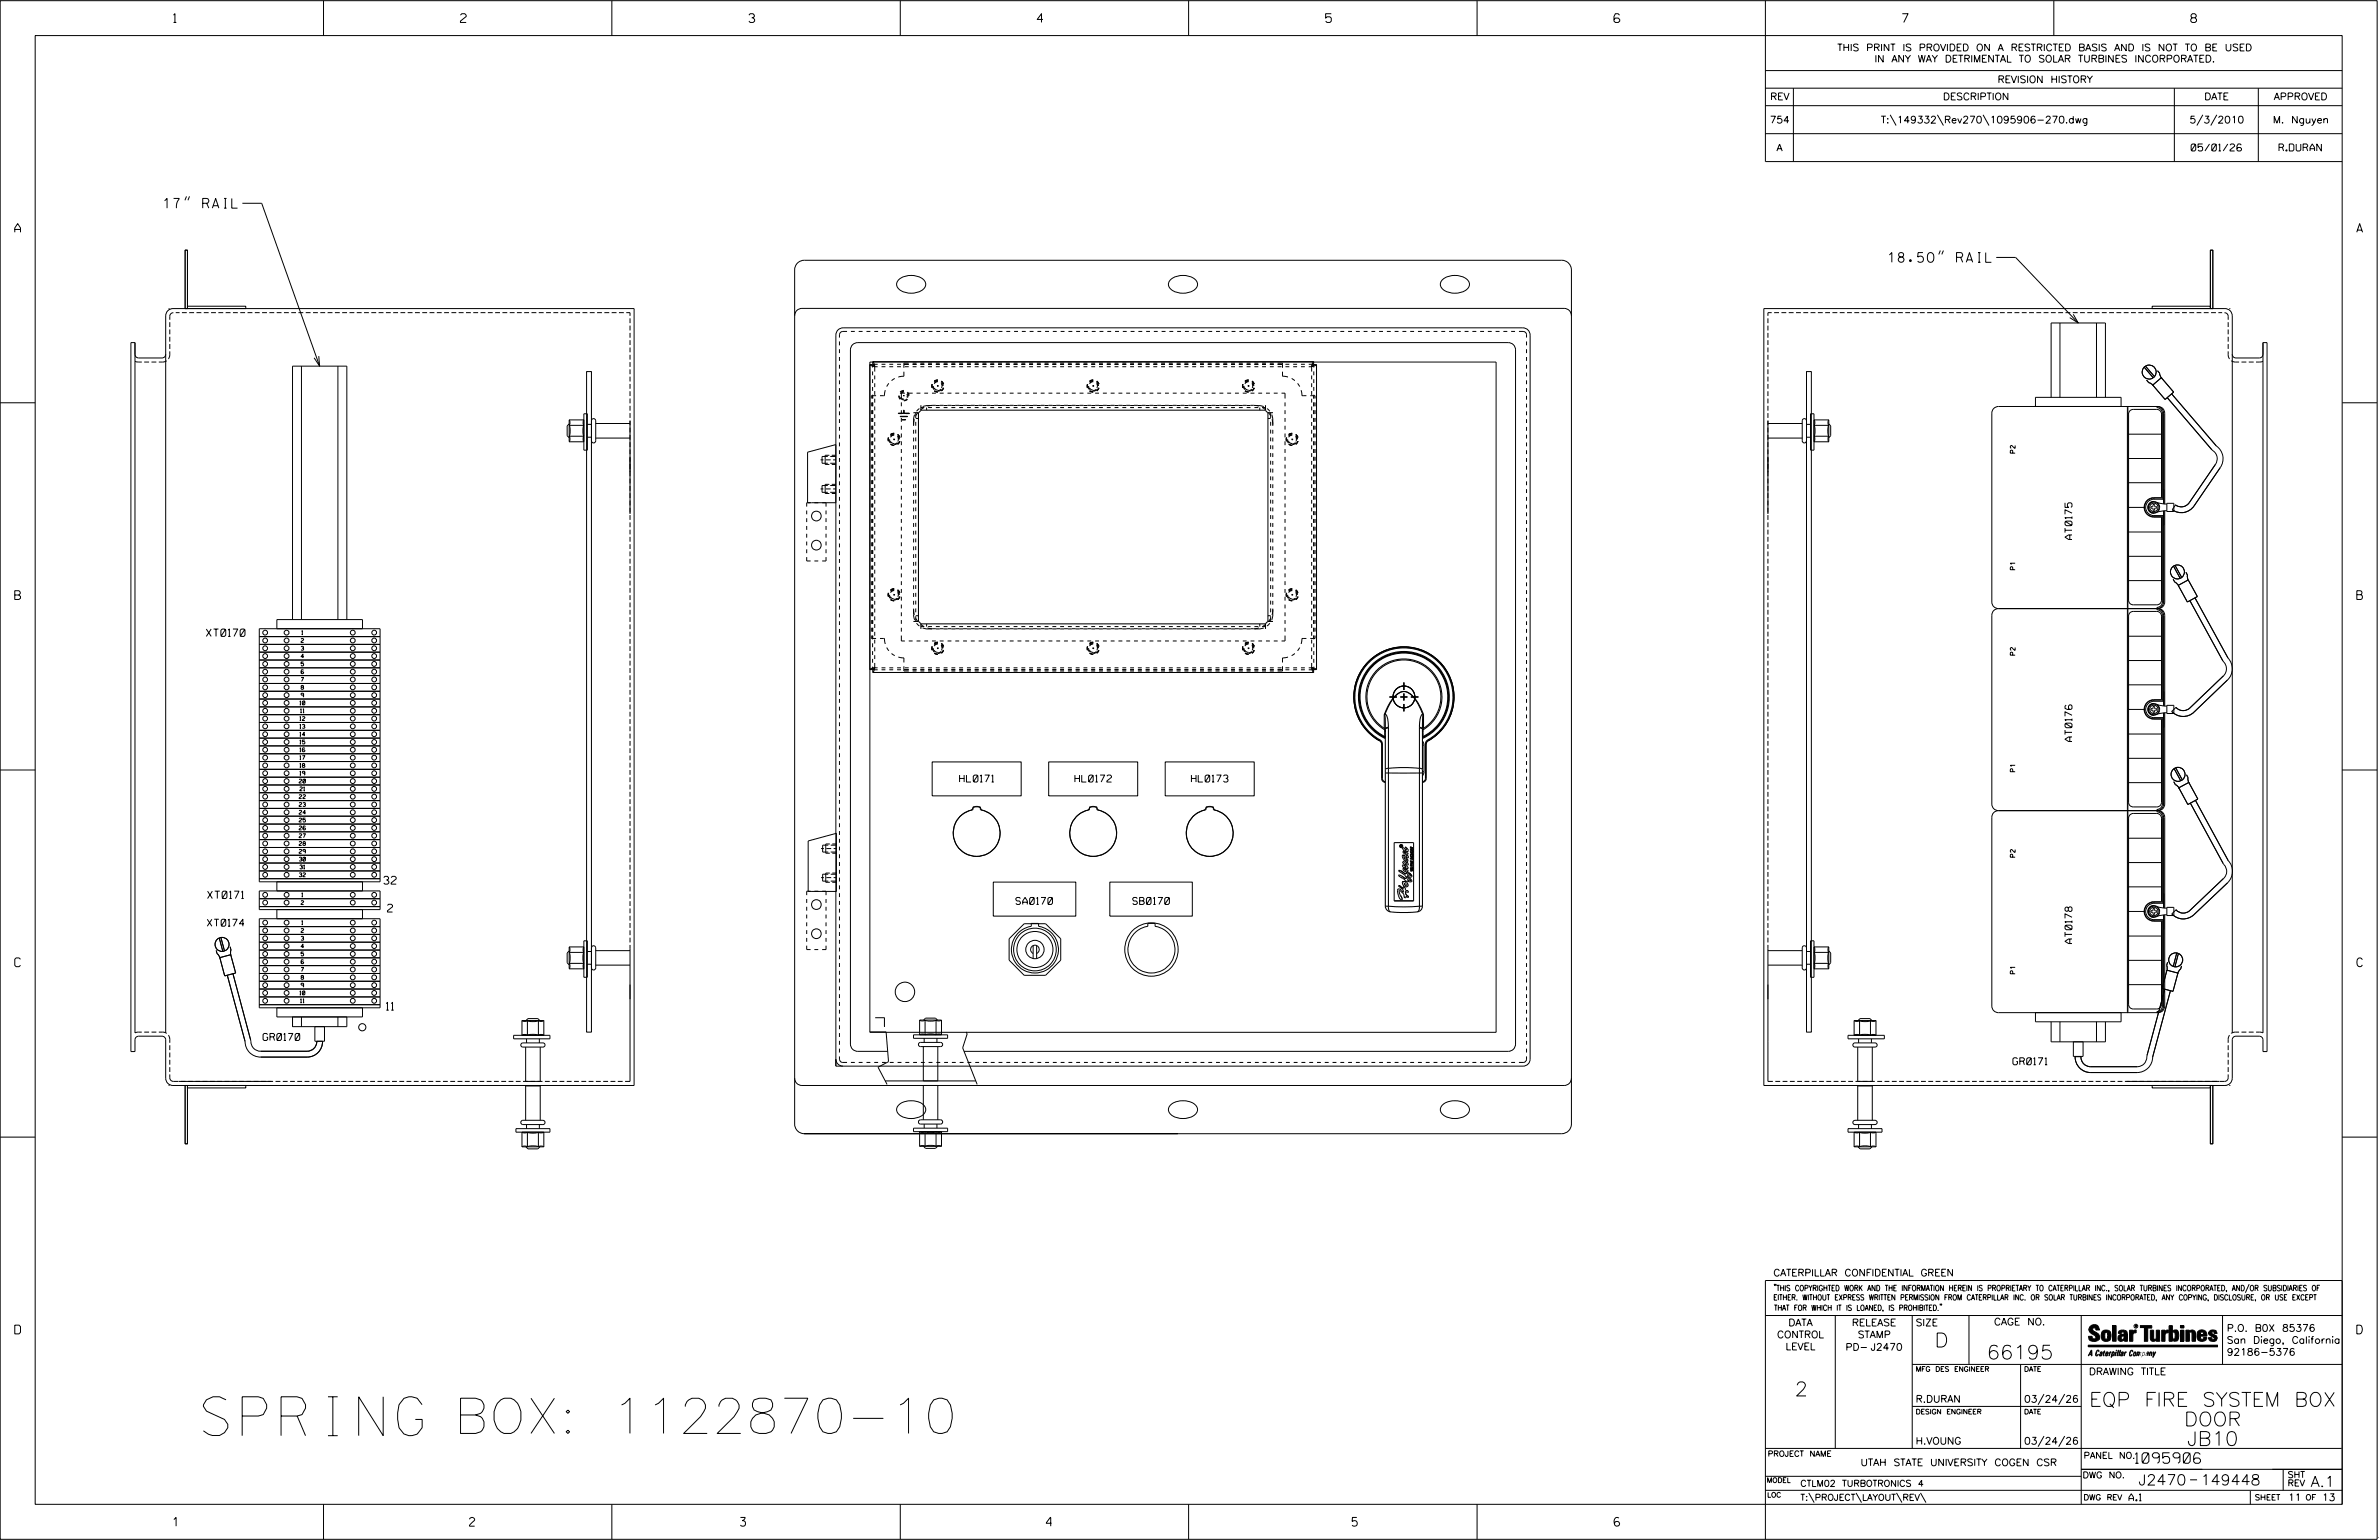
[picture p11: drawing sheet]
<svg xmlns="http://www.w3.org/2000/svg" width="864mm" height="559mm" viewBox="0 0 864 559" stroke-linecap="round" stroke-linejoin="round" font-family="sans-serif">
<defs><g id="words">
<text font-size="14.1" x="73.8" y="520.9">SPRING BOX: 1122870-10</text>
<g font-size="5.1">
<text x="702.3" y="488.8">D</text>
<text x="721.2" y="493.2">66195</text>
<text x="651.5" y="506.5">2</text>
<text x="758.4" y="510.3">EQP FIRE SYSTEM BOX</text>
<text x="792.8" y="517.4">DOOR</text>
<text x="793.9" y="524.5">JB10</text>
</g>
<g font-size="3.8">
<text x="775.1" y="531">1095906</text>
<text x="776.3" y="538.9">J2470</text>
<text x="798.8" y="538.9">149448</text>
<text x="838.8" y="539.5">A.1</text>
</g>
<g font-size="3.5">
<text x="59.5" y="75.5">17&quot; RAIL</text>
<text x="685.6" y="95.2">18.50&quot; RAIL</text>
</g>
<g font-size="3.2">
<text x="63" y="8.2">1</text>
<text x="167.2" y="8.2">2</text>
<text x="271.8" y="8.2">3</text>
<text x="376.5" y="8.2">4</text>
<text x="481.2" y="8.2">5</text>
<text x="690.6" y="8.2">7</text>
<text x="795.3" y="8.2">8</text>
<text x="5.4" y="84.3">A</text>
<text x="855.5" y="84.3">A</text>
<text x="5.4" y="217.5">B</text>
<text x="855.6" y="217.5">B</text>
<text x="5.4" y="350.8">C</text>
<text x="855.6" y="350.8">C</text>
<text x="5.4" y="484">D</text>
<text x="855.6" y="484">D</text>
<text x="62.8" y="553.8">1</text>
<text x="170.4" y="553.8">2</text>
<text x="268.8" y="553.8">3</text>
<text x="379.8" y="553.8">4</text>
<text x="490.8" y="553.8">5</text>
<text x="585.9" y="553.8">6</text>
</g>
<g font-size="2.8">
<text x="139.3" y="320.8">32</text>
<text x="140.6" y="330.9">2</text>
<text x="140.2" y="366.5">11</text>
</g>
<g font-size="2.7">
<text x="74.9" y="230.9">XT0170</text>
<text x="75.3" y="326">XT0171</text>
</g>
<g font-size="2.5">
<text x="666.9" y="18.5">THIS PRINT IS PROVIDED ON A RESTRICTED BASIS AND IS NOT TO BE USED</text>
<text x="680.5" y="22.6">IN ANY WAY DETRIMENTAL TO SOLAR TURBINES INCORPORATED.</text>
<text x="725.1" y="30">REVISION HISTORY</text>
<text x="642.6" y="36.3">REV</text>
<text x="705.3" y="36.3">DESCRIPTION</text>
<text x="800.2" y="36.3">DATE</text>
<text x="825.4" y="36.3">APPROVED</text>
<text x="642.4" y="44.7">754</text>
<text x="682.8" y="44.7">T:\149332\Rev270\1095906-270.dwg</text>
<text x="794.8" y="44.7">5/3/2010</text>
<text x="825.1" y="44.7">M. Nguyen</text>
<text x="644.9" y="54.8">A</text>
<text x="795.4" y="54.8">05/01/26</text>
<text x="827.3" y="54.8">R.DURAN</text>
<text x="752.2" y="195.8" transform="rotate(-90 752.2 195.8)">AT0175</text>
<text x="752.2" y="269.1" transform="rotate(-90 752.2 269.1)">AT0176</text>
<text x="348.3" y="283.8">HL0171</text>
<text x="390.2" y="283.8">HL0172</text>
<text x="432.5" y="283.8">HL0173</text>
<text x="368.8" y="328.2">SA0170</text>
<text x="411.2" y="328.2">SB0170</text>
<text x="75.3" y="336.1">XT0174</text>
<text x="752.2" y="342.4" transform="rotate(-90 752.2 342.4)">AT0178</text>
<text x="95.5" y="377.5">GR0170</text>
<text x="730.7" y="386.3">GR0171</text>
<text x="643.8" y="463">CATERPILLAR CONFIDENTIAL GREEN</text>
<text x="645.1" y="485.5">CONTROL</text>
<text x="649.2" y="481.1">DATA</text>
<text x="672.3" y="481.1">RELEASE</text>
<text x="674.4" y="485.5">STAMP</text>
<text x="695.4" y="481.1">SIZE</text>
<text x="723.8" y="480.8">CAGE NO.</text>
<text x="808.4" y="483.1">P.O. B0X 85376</text>
<text x="648.2" y="489.8">LEVEL</text>
<text x="669.9" y="490">PD- J2470</text>
<text x="808.4" y="487.5">San Diego, California</text>
<text x="808.4" y="491.8">92186-5376</text>
<text x="758.3" y="498.9">DRAWING TITLE</text>
<text x="695.4" y="508.9">R.DURAN</text>
<text x="734.8" y="508.9">03/24/26</text>
<text x="695.4" y="524.1">H.VOUNG</text>
<text x="734.8" y="524.1">03/24/26</text>
<text x="675.4" y="531.9">UTAH STATE UNIVERSITY COGEN CSR</text>
<text x="772.8" y="544.6">A.1</text>
<text x="830.6" y="544.6">11</text>
<text x="842.9" y="544.6">13</text>
</g>
<g font-size="2.3">
<text x="756.4" y="529.2">PANEL NO.</text>
<text x="653.5" y="539.4">CTLM02 TURBOTRONICS 4</text>
<text x="756" y="536.3">DWG NO.</text>
<text x="830.4" y="539.3">REV</text>
<text x="830.4" y="536.2">SHT</text>
<text x="653.5" y="544.5">T:\PROJECT\LAYOUT\REV\</text>
</g>
<g font-size="2">
<text x="643.8" y="468.4">&quot;THIS COPYRIGHTED WORK AND THE INFORMATION HEREIN IS PROPRIETARY TO CATERPILLAR INC., SOLAR TURBINES INCORPORATED, AND/OR SUBSIDIARIES OF</text>
<text x="643.8" y="471.8">EITHER. WITHOUT EXPRESS WRITTEN PERMISSION FROM CATERPILLAR INC. OR SOLAR TURBINES INCORPORATED, ANY COPYING, DISCLOSURE, OR USE EXCEPT</text>
<text x="644" y="475.6">THAT FOR WHICH IT IS LOANED, IS PROHIBITED.&quot;</text>
<text x="641.7" y="528.5">PROJECT NAME</text>
<text x="756.3" y="544.3">DWG REV</text>
<text x="818.5" y="544.3">SHEET</text>
<text x="836.9" y="544.3">OF</text>
</g>
<g font-size="1.8">
<text x="731.5" y="164.4" transform="rotate(-90 731.5 164.4)">P2</text>
<text x="731.5" y="206.7" transform="rotate(-90 731.5 206.7)">P1</text>
<text x="731.5" y="237.7" transform="rotate(-90 731.5 237.7)">P2</text>
<text x="731.5" y="280" transform="rotate(-90 731.5 280)">P1</text>
<text x="731.5" y="311.1" transform="rotate(-90 731.5 311.1)">P2</text>
<text x="731.5" y="353.4" transform="rotate(-90 731.5 353.4)">P1</text>
<text x="695.4" y="497.6">MFG DES ENGINEER</text>
<text x="734.8" y="497.6">DATE</text>
<text x="695.4" y="513.1">DESIGN ENGINEER</text>
<text x="734.8" y="513.1">DATE</text>
<text x="641.3" y="538">MODEL</text>
<text x="641.5" y="543.3">LOC</text>
</g>
<g font-size="1.4">
<text x="109.3" y="233.1">2</text>
<text x="109.5" y="230.3">1</text>
<text x="109.3" y="235.9">3</text>
<text x="109.3" y="238.8">4</text>
<text x="109.3" y="241.6">5</text>
<text x="109.3" y="244.4">6</text>
<text x="109.3" y="247.3">7</text>
<text x="109.3" y="250.1">8</text>
<text x="108.8" y="255.8">10</text>
<text x="109.3" y="252.9">9</text>
<text x="108.8" y="261.4">12</text>
<text x="109.1" y="258.6">11</text>
<text x="108.8" y="269.9">15</text>
<text x="108.8" y="264.3">13</text>
<text x="108.8" y="267.1">14</text>
<text x="108.8" y="272.8">16</text>
<text x="108.8" y="275.6">17</text>
<text x="108.8" y="278.4">18</text>
<text x="108.8" y="281.3">19</text>
<text x="108.6" y="284.1">20</text>
<text x="108.8" y="286.9">21</text>
<text x="108.6" y="289.8">22</text>
<text x="108.6" y="292.6">23</text>
<text x="108.6" y="295.5">24</text>
<text x="108.6" y="298.3">25</text>
<text x="108.6" y="301.1">26</text>
<text x="108.6" y="304">27</text>
<text x="108.6" y="306.8">28</text>
<text x="108.6" y="309.6">29</text>
<text x="108.6" y="312.5">30</text>
<text x="108.8" y="315.3">31</text>
<text x="108.6" y="318.1">32</text>
<text x="109.3" y="328.2">2</text>
<text x="109.5" y="325.4">1</text>
<text x="109.5" y="335.5">1</text>
<text x="109.3" y="341.2">3</text>
<text x="109.3" y="338.3">2</text>
<text x="109.3" y="344">4</text>
<text x="109.3" y="346.8">5</text>
<text x="109.3" y="349.7">6</text>
<text x="109.3" y="352.5">7</text>
<text x="109.3" y="358.2">9</text>
<text x="109.3" y="355.3">8</text>
<text x="108.8" y="361">10</text>
<text x="109.1" y="363.8">11</text>
</g>
<text font-size=".9" x="775.1" y="481.7">R</text>
</g></defs>
<g fill="none" stroke="#000" stroke-width=".36">
<path d="M.1 .2h862.8v558.4h-862.8zM12.8 12.9h837.4v533h-837.4zM117.4 .2v12.7M222.1 .2v12.7M326.8 .2v12.7M431.5 .2v12.7M536.2 .2v12.7M587.9 5.5l-.5-.5h-1l-.5 1v1.7l.5 .4h1l.6-.4v-.6l-.6-.5h-1l-.5 .5M640.9 .2v58.4h209.3M745.6 .2v12.7M640.9 25.6h209.3M640.9 32h209.3"/>
<path d="M640.9 38.3h209.3M651 32v26.6M789.3 32v26.6M819.8 32v26.6M640.9 48.5h209.3M686.2 41.7l2.1 3.8M703.3 41.7l2.2 3.8M719.9 41.7l2.1 3.8M799.6 41.7l-2.1 3.8M804.7 41.7l-2.2 3.8M67.7 71.3l-.6 1.4M68.8 71.3l-.6 1.4"/>
<path d="M88 73.8h7l21 59.1M67.2 90.8h.9v21.2h-.9zM704.4 90.9l-.6 1.4M705.5 90.9l-.6 1.4M724.6 93.4h7.1l22.7 23.8M802.4 90.8h.9v21.2h-.9zM61.2 112h.1M61.6 116.9v1.8M61.6 119.6v1.7M62.9 113.5l-1.1 .6-.2 1.9M63.8 113.5h1.4M66 113.5h1.8"/>
<path d="M68.1 111.1h21.1v.9h-21.1zM68.7 113.5h1.7M71.3 113.5h1.8M74 113.5h1.7M76.6 113.5h1.8M79.3 113.5h1.7M81.9 113.5h1.8M84.6 113.5h1.7M87.2 113.5h1.8M89.9 113.5h1.7M92.5 113.5h1.8M95.1 113.5h1.8"/>
<path d="M97.8 113.5h1.8M100.4 113.5h1.8M103.1 113.5h1.7M105.7 113.5h1.8M108.3 113.5h1.8M111 113.5h1.7M113.6 113.5h1.8M116.3 113.5h1.7M118.9 113.5h1.8M121.6 113.5h1.7M124.2 113.5h1.8M126.9 113.5h1.7"/>
<path d="M129.5 113.5h1.8M132.2 113.5h1.7M134.8 113.5h1.8M137.4 113.5h1.8M140.1 113.5h1.8M142.7 113.5h1.8M145.4 113.5h1.7M148 113.5h1.8M150.6 113.5h1.8M153.3 113.5h1.7M155.9 113.5h1.8M158.6 113.5h1.7"/>
<path d="M161.2 113.5h1.8M163.9 113.5h1.7M166.5 113.5h1.8M169.2 113.5h1.7M171.8 113.5h1.8M174.4 113.5h1.8M177.1 113.5h1.8M179.7 113.5h1.8M182.4 113.5h1.7M185 113.5h1.8M187.6 113.5h1.8M190.3 113.5h1.8"/>
<path d="M192.9 113.5h1.8M195.6 113.5h1.7M198.2 113.5h1.8M200.9 113.5h1.7M203.5 113.5h1.8M206.2 113.5h1.7M208.8 113.5h1.8M211.5 113.5h1.7M214.1 113.5h1.8M216.7 113.5h1.8M219.4 113.5h1.8M222 113.5h1.8"/>
<path d="M224.7 113.5h1.7M227.3 113.5h1.4v1.1M228.7 115.5v1.8M228.7 118.1v1.8M288.5 114.5a2.65 2.65 0 0 1 2.6-2.6h276.7a2.65 2.65 0 0 1 2.6 2.6M304.2 119.7l1-.6 .9-.1h246.7a2.65 2.65 0 0 1 2.6 2.6v262.7a2.59 2.59 0 0 1-2.5 2.6h-249.5v-265.3l.2-.8zM304.7 119.3h.1M326.2 101.6a7.1 7.1 0 0 1 9.5 .3 2.56 2.56 0 0 1-1.7 3.8 6.9 6.9 0 0 1-8.3-1.7l-.2-1.2zM424.9 101.6a7.1 7.1 0 0 1 9.4 .3 2.56 2.56 0 0 1-1.6 3.8 6.9 6.9 0 0 1-8.4-1.7l-.1-1.2zM523.6 101.6a7.1 7.1 0 0 1 9.4 .3 2.56 2.56 0 0 1-1.6 3.8 6.9 6.9 0 0 1-8.4-1.7l-.1-1.2zM641.8 115.5v1.8M641.8 118.1v1.8"/>
<path d="M643.1 113.5h-1.3v1.1M644 113.5h1.8M646.7 113.5h1.7M649.3 113.5h1.8M652 113.5h1.7M654.6 113.5h1.8M657.3 113.5h1.7M659.9 113.5h1.8M662.6 113.5h1.7M665.2 113.5h1.8M667.8 113.5h1.8M670.5 113.5h1.8"/>
<path d="M673.1 113.5h1.8M675.7 113.5h1.8M678.4 113.5h1.8M681 113.5h1.8M683.7 113.5h1.7M686.3 113.5h1.8M689 113.5h1.7M691.6 113.5h1.8M694.3 113.5h1.7M696.9 113.5h1.8M699.6 113.5h1.7M702.2 113.5h1.8"/>
<path d="M704.8 113.5h1.8M707.5 113.5h1.8M710.1 113.5h1.8M712.8 113.5h1.8M715.4 113.5h1.8M718 113.5h1.8M720.7 113.5h1.8M723.3 113.5h1.8M726 113.5h1.7M728.6 113.5h1.8M731.3 113.5h1.7M733.9 113.5h1.8"/>
<path d="M736.6 113.5h1.7M739.2 113.5h1.8M741.9 113.5h1.7M744.5 113.5h1.8M747.1 113.5h1.8M747.8 117.2v27M749.8 113.5h1.8M752.4 113.5h1.8M752.6 114.1l1.8 3.1-3.1-1.9M755.1 113.5h1.7M757.7 113.5h1.8M760.3 113.5h1.8"/>
<path d="M761 117.2v27M763 113.5h1.8M765.6 113.5h1.8M768.3 113.5h1.7M770.9 113.5h1.8M773.6 113.5h1.7M776.2 113.5h1.8M778.9 113.5h1.7M781.3 111.1h21.1v.9h-21.1zM781.5 113.5h1.8M784.2 113.5h1.7M786.8 113.5h1.8"/>
<path d="M789.4 113.5h1.8M792.1 113.5h1.8M794.7 113.5h1.8M797.4 113.5h1.7M800 113.5h1.8M802.6 113.5h1.8M805.3 113.5h1.4M807.5 113.5l.7 .1 .5 .5 .1 1.9M808.8 116.9v1.8M808.8 119.6v1.7M809.3 112h.1M49 131.1l2.5 .3"/>
<path d="M52.4 131.4h1.7M55 131.4h1.8M60.1 128.6a1.33 1.33 0 0 1-1.3 1.3h-8.5a1.33 1.33 0 0 1-1.3-1.3M60.5 130.9l-1.1 .4-1.8 .1M61.6 127.5v1.7l-.5 1M61.6 122.2v1.8M61.6 124.8v1.8M109.4 132.9v91.9M115.7 129.2l.3 3.7-2-3.1M122.7 132.9v91.9M212.9 134.8h1.8v239.7h-1.8zM228.7 120.8v1.8"/>
<path d="M228.7 123.4v1.8M228.7 126.1v1.7M228.7 128.7v1.8M228.7 131.4v1.7M228.7 134v1.8M228.7 136.7v1.7M228.7 139.3v1.8M304.7 123.9v1.4M304.7 126.7v1.4M304.7 129.5v1.5M304.7 132.4v1.4M304.7 135.2v1.4"/>
<path d="M304.7 138v1.4M307.5 120.3h-1.5l-.8 .3-.4 .5-.1 1.4M308.9 120.3h1.4M311.7 120.3h1.4M314.5 120.3h1.4M315.8 131.4h227.3v243.2h-227.3zM316.8 132.3v1M316.8 134.8v1.4M316.8 137.6v1.4M316.8 132.2h1.8M317.4 120.3h1.4M317.5 136.2v1.5"/>
<path d="M317.5 139.1v1.4M318.6 133.1h-1.1v1.7M320 132.2h1.4M320 133.1h1.4M320.2 120.3h1.4M322.7 139.1l-.8 1.2M322.8 132.2h1.4M322.8 133.1h1.4M323 120.3h1.4M324.8 137.3l-1.2 .8M325.6 132.2h1.5M325.6 133.1h1.5"/>
<path d="M325.8 120.3h1.4M328.1 134.9v1.6l-2 .3M328.1 132.3h1.8M328.5 133.1h1.4M328.6 120.3h1.5M329.9 131.8h-1.8v1.7M331.3 132.2h1.4M331.3 131.8h1.4M331.3 133.1h1.4M331.5 120.3h1.4M334.1 132.2h1.4M334.1 131.8h1.4"/>
<path d="M334.1 133.1h1.4M334.3 120.3h1.4M336.9 132.2h1.4M336.9 131.8h1.4M336.9 133.1h1.4M337.1 120.3h1.4M338.3 139.3v1.5v-1.4M338.5 139.4v1.3M339.2 138.3l1.2-.4-1.2 .5M339.7 132.2h1.4M339.7 131.8h1.4M339.7 133.1h1.4"/>
<path d="M339.9 120.3h1.4M340.3 139.9l.3 .2zM340.4 137.8l-1.2 .5M340.4 138.1l-1.3 .6M340.4 138.4l-1.1 .5M340.4 138.5l-.7 .2-.6 .6M341.6 138.9l.5 1.2M341.7 138.4l.7 1M341.7 138.3l.8 1M341.7 138.3l.8 1.1M341.8 139.3l.2 .6-.2 .9M341.8 138.7l.5 1.4"/>
<path d="M342.5 132.2h1.5M342.5 131.8h1.5M342.5 133.1h1.5M342.7 120.3h1.4M345.4 132.2h1.4M345.4 131.8h1.4M345.4 133.1h1.4M345.5 120.3h1.5M348.2 132.2h1.4M348.2 131.8h1.4M348.2 133.1h1.4M348.4 120.3h1.4"/>
<path d="M351 132.2h1.4M351 131.8h1.4M351 133.1h1.4M351.2 120.3h1.4M353.8 132.2h1.4M353.8 131.8h1.4M353.8 133.1h1.4M354 120.3h1.4M356.7 132.2h1.4M356.7 131.8h1.4M356.7 133.1h1.4M356.8 120.3h1.4"/>
<path d="M359.5 132.2h1.4M359.5 131.8h1.4M359.5 133.1h1.4M359.7 120.3h1.4M362.3 132.2h1.4M362.3 131.8h1.4M362.3 133.1h1.4M362.5 120.3h1.4M365.1 132.2h1.4M365.1 131.8h1.4M365.1 133.1h1.4M365.3 120.3h1.4"/>
<path d="M367.9 132.2h1.5M367.9 131.8h1.5M367.9 133.1h1.5M368.1 120.3h1.4M370.8 132.2h1.4M370.8 131.8h1.4M370.8 133.1h1.4M370.9 120.3h1.5M373.6 132.2h1.4M373.6 131.8h1.4M373.6 133.1h1.4M373.8 120.3h1.4"/>
<path d="M376.4 132.2h1.4M376.4 131.8h1.4M376.4 133.1h1.4M376.6 120.3h1.4M379.2 132.2h1.4M379.2 131.8h1.4M379.2 133.1h1.4M379.4 120.3h1.4M382 132.2h1.4M382 131.8h1.4M382 133.1h1.4M382.2 120.3h1.4"/>
<path d="M384.8 132.2h1.5M384.8 131.8h1.5M384.8 133.1h1.5M385 120.3h1.4M387.7 132.2h1.4M387.7 131.8h1.4M387.7 133.1h1.4M387.8 120.3h1.5M390.5 132.2h1.4M390.5 131.8h1.4M390.5 133.1h1.4M390.7 120.3h1.4"/>
<path d="M393.3 132.2h1.4M393.3 131.8h1.4M393.3 133.1h1.4M393.5 120.3h1.4M394.8 139.3l-.1 1.5 .1-1.4M394.9 139.4v1.3M395.5 138.3l1.3-.4-1.2 .5M396.1 132.2h1.4M396.1 131.8h1.4M396.1 133.1h1.4M396.3 120.3h1.4M396.7 139.9l.3 .2z"/>
<path d="M396.8 137.8l-1.3 .5M396.8 138.1l-1.3 .6M396.8 138.4l-1.1 .5M396.8 138.5l-.8 .3-.5 .5M398 138.9l.5 1.2M398.1 138.4l.7 1M398.1 139.3l.3 .5-.3 1M398.1 138.3l.8 1M398.1 138.3l.8 1.1M398.2 138.7l.5 1.4M399 132.2h1.4M399 131.8h1.4"/>
<path d="M399 133.1h1.4M399.1 120.3h1.4M401.8 132.2h1.4M401.8 131.8h1.4M401.8 133.1h1.4M402 120.3h1.4M404.6 132.2h1.4M404.6 131.8h1.4M404.6 133.1h1.4M404.8 120.3h1.4M407.4 132.2h1.4M407.4 131.8h1.4"/>
<path d="M407.4 133.1h1.4M407.6 120.3h1.4M410.2 132.2h1.5M410.2 131.8h1.5M410.2 133.1h1.5M410.4 120.3h1.4M413.1 132.2h1.4M413.1 131.8h1.4M413.1 133.1h1.4M413.2 120.3h1.5M415.9 132.2h1.4M415.9 131.8h1.4"/>
<path d="M415.9 133.1h1.4M416.1 120.3h1.3M418.7 132.2h1.4M418.7 131.8h1.4M418.7 133.1h1.4M418.9 120.3h1.4M421.5 132.2h1.4M421.5 131.8h1.4M421.5 133.1h1.4M421.7 120.3h1.4M424.3 132.2h1.4M424.3 131.8h1.4"/>
<path d="M424.3 133.1h1.4M424.5 120.3h1.4M427.1 132.2h1.5M427.1 131.8h1.5M427.1 133.1h1.5M427.3 120.3h1.4M430 132.2h1.4M430 131.8h1.4M430 133.1h1.4M430.1 120.3h1.5M432.8 132.2h1.4M432.8 131.8h1.4"/>
<path d="M432.8 133.1h1.4M433 120.3h1.4M435.6 132.2h1.4M435.6 131.8h1.4M435.6 133.1h1.4M435.8 120.3h1.4M438.4 132.2h1.4M438.4 131.8h1.4M438.4 133.1h1.4M438.6 120.3h1.4M441.3 132.2h1.4M441.3 131.8h1.4"/>
<path d="M441.3 133.1h1.4M441.4 120.3h1.4M444.1 132.2h1.4M444.1 131.8h1.4M444.1 133.1h1.4M444.3 120.3h1.4M446.9 132.2h1.4M446.9 131.8h1.4M446.9 133.1h1.4M447.1 120.3h1.4M449.7 132.2h1.4M449.7 131.8h1.4"/>
<path d="M449.7 133.1h1.4M449.9 120.3h1.4M451.1 139.3v1.5v-1.4M451.3 139.4v1.3M451.9 138.3l1.3-.4-1.2 .5M452.5 132.2h1.5M452.5 131.8h1.5M452.5 133.1h1.5M452.7 120.3h1.4M453.1 139.9l.3 .2zM453.2 137.8l-1.3 .5M453.2 138.1l-1.3 .6"/>
<path d="M453.2 138.4l-1.2 .5M453.2 138.5l-.8 .3-.5 .5M454.4 138.9l.5 1.2M454.4 138.4l.8 1M454.5 138.3l.8 1M454.5 138.3l.8 1.1M454.6 139.3l.2 .6-.2 .9M454.6 138.7l.6 1.4M455.4 132.2h1.4M455.4 131.8h1.4M455.4 133.1h1.4M455.5 120.3h1.5"/>
<path d="M458.2 132.2h1.4M458.2 131.8h1.4M458.2 133.1h1.4M458.3 120.3h1.4M461 132.2h1.4M461 131.8h1.4M461 133.1h1.4M461.2 120.3h1.4M463.8 132.2l1.8 .1M463.8 131.8h1.8v1.7M463.8 133.1h1.4M464 120.3h1.4"/>
<path d="M465.6 134.9v1.6l2 .3M466.6 132.2h1.4M466.6 133.1h1.4M466.8 120.3h1.4M468.9 137.3l1.1 .8M469.4 132.2h1.5M469.4 133.1h1.5M469.6 120.3h1.4M471 139.1l.8 1.2M472.3 132.2h1.4M472.3 133.1h1.4M472.4 120.3h1.5"/>
<path d="M475.1 132.2h1.7M475.1 133.1h1v1.7M475.3 120.3h1.4M476.1 136.2v1.5M476.1 139.1v1.4M476.9 132.3v1.1M476.9 134.8v1.4M476.9 137.6v1.4M478.1 120.3h1.4M480.9 120.3h1.4M483.7 120.3h1.4M486.6 120.3h1.4"/>
<path d="M489.4 120.3h1.4M492.2 120.3h1.4M495 120.3h1.4M497.8 120.3h1.4M500.6 120.3h1.4M503.4 120.3h1.5M506.3 120.3h1.4M509.1 120.3h1.4M511.9 120.3h1.4M514.7 120.3h1.4M517.6 120.3h1.4M520.4 120.3h1.4"/>
<path d="M523.2 120.3h1.4M526 120.3h1.4M528.8 120.3h1.5M531.7 120.3h1.4M534.5 120.3h1.4M537.3 120.3h1.4M540.1 120.3h1.4M542.9 120.3h1.4M545.7 120.3h1.5M548.6 120.3h1.4M551.4 120.3h1.5l.8 .3 .4 .5v1.4M554.1 123.9v1.4"/>
<path d="M554.1 126.7v1.4M554.1 129.5v1.5M554.1 132.4v1.4M554.1 135.2v1.4M554.1 138v1.4M641.8 120.8v1.8M641.8 123.4v1.8M641.8 126.1v1.7M641.8 128.7v1.8M641.8 131.4v1.7M641.8 134v1.8M641.8 136.7v1.7"/>
<path d="M641.8 139.3v1.8M655.8 134.8h1.7v239.7h-1.7zM778.4 133.2l3.2 3.9M778.8 132.9l3.3 3.8M779.2 137.9l.8 1 1.6 1M781.5 139.7l3.1-2.6 4.5 5.2-3.1 2.7zM783.2 134.5l.7 .9 .4 1.2 .5 .7M808.8 127.5l.1 1.7 .4 1M808.8 122.2v1.8M808.8 124.8v1.8M810 130.9l1 .4 1.8 .1M813.7 131.4h1.7"/>
<path d="M816.3 131.4h1.8M821.5 131.1l-2.5 .3M821.5 128.6a1.33 1.33 0 0 1-1.4 1.3h-8.4a1.33 1.33 0 0 1-1.4-1.3M.1 146.2h12.7M206.6 158.3a1.93 1.93 0 0 1 0 2M206.6 154.3l.4 2-.4 2M206.6 152.4h5.3a1.87 1.87 0 0 0 0 1.9M206.6 152.4a1.87 1.87 0 0 1 0 1.9M206.6 158.3h5.3M206.6 154.3h5.3M206.6 153.8l-.7 .7v3.6l.7 .7M206.6 152.4v7.9"/>
<path d="M206.7 153.7h.1M211.9 154.3l-.3 2 .3 2M211.9 158.3a1.93 1.93 0 0 0 0 2h-5.3M211.9 150.1h1.3v13.2h-1.3zM213.2 154h1.5M213.2 158.6h1.5M214.9 152.1l.8-.2 .6 .8v7.2a.78 .78 0 0 1-.8 .8 .78 .78 0 0 1-.8-.8v-7.2zM216.3 153.7h12.4M216.3 159h12.4M228.7 142v1.7M228.7 144.6v1.8M228.7 147.2v1.8"/>
<path d="M228.7 149.9v1.8M228.7 152.5v34M304.7 140.8v1.4M304.7 143.7v1.3M304.7 146.4v1.4M304.7 149.3v1.4M304.7 152.1v1.4M304.7 154.9v1.4M304.7 157.7v1.4M316.3 146v1.4M316.3 148.8v1.4M316.3 151.7v1.4"/>
<path d="M316.3 154.5v1.4M316.3 157.3v1.4M316.8 140.4v1.4M316.8 143.2v1.4M316.8 146v1.4M316.8 148.8v1.4M316.8 151.7v1.4M316.8 154.5v1.4M316.8 157.3v1.4M316.8 143.6v1M317.5 141.9v1.4M317.5 144.7v1.4"/>
<path d="M317.5 147.5v1.4M317.5 150.3v1.4M317.5 153.1v1.5M317.5 156v1.4M317.5 158.8v1.4M318 143.6h-1.7v1M321.3 141.6l-.2 2h-1.7M322.5 158.8v1.3M322.6 158.8v1.3M322.7 159.4l.6 1.4M322.9 159.4l.5 1.2M324.4 159.3l.3 .2z"/>
<path d="M324.6 157.2l-1.3 .5M324.6 157.5l-1.3 .6M324.6 157.3l-1.2 .4M324.6 157.8l-1.2 .5M324.6 157.9l-.8 .2-.5 .6M325.8 158.3l.4 1.1M325.8 157.7l.8 1.1M325.9 157.7l.8 1.1M325.9 158.7l.2 .6-.2 .9M325.9 158.1l.6 1.3M326.1 149.9l.1 .1M326.1 149.9h1.9"/>
<path d="M326.1 150.1h1.3M326.1 149.9v.2M326.2 150h3.8M326.2 150l-.1 .1M326.2 143.6l.6 1.3M326.4 143.6l.5 1.1M326.8 144.3l.4 .5 .9 .3M326.8 151.1v.1M326.8 151.2h2.6M326.8 151.1h2.6M327 144.2l.4 .4 .7 .2M327.2 146v1.4"/>
<path d="M327.2 148.8v1.4M327.2 151.7v1.4M327.2 154.5v1.4M327.2 157.3v1.4M327.4 152.4h1.4M327.4 152.2v.2M327.4 152.2h1.4M327.4 152.2l.1 .1M327.5 152.3h1.2M327.5 152.3l-.1 .1M328 148.8h.2M328 149.9l.1 .1"/>
<path d="M328 148.8v1.1M328.1 141.7l-1.3 .5M328.1 142.3l-.7 .2-.4 .4M328.1 141.9l-1.2 .5M328.1 142l-.9 .3-.4 .5M328.1 143.4v.3zM328.2 148.8l-.1 1.2M328.5 142.7h-1.3v1.9M328.7 152.3l.1 .1M328.8 152.2l-.1 .1M328.8 152.2v.2M328.8 150.1h1.3"/>
<path d="M329.2 142.9v1.3M329.3 144.7l-1.2 .5M329.3 142.4l.5 1.2M329.4 151.1v.1M329.4 142.8l.2 .7-.2 .8M329.5 144.9l-1.4 .6M329.5 142.2l.5 1.4M329.9 142.7h1.4M330 150l.1 .1M330.1 149.9l-.1 .1M330.1 149.9l-2 .1M330.1 149.9v.2"/>
<path d="M331.6 156v1.4M331.6 158.8v1.4M331.9 152.2l-.3 1.9M332 150.5l-.4 1.5v2.6M332.4 149.8v1.9M332.4 153.1v1.4M332.4 155.9v1.4M332.4 158.7v1.4M332.4 151.8h1M332.7 142.7h1.4M333.2 149.7l-.7 1.1M333.7 148.2l-1 1"/>
<path d="M334.3 147.9h1.2M335.4 147.9l-1.2 .8M335.5 142.7h1.4M336.4 147.9v.9M336.7 147.4l2-.3h116.5l1.8 .3M336.9 147.9h1.4M338.3 147.1l-2 .1-1.4 .3M338.3 142.7h1.4M338.5 140.1l.6 1.3M338.8 140.1l.5 1.1M339.1 140.8l.6 .6 .7 .2M339.2 141.7l1.2 .4"/>
<path d="M339.7 147.9h1.4M340.4 142.2l-1.2-.4 1.2 .5M341.1 142.7h1.4M341.6 141.2l-1.2 .5M341.8 141.4l-1.4 .6M342.4 140.7l-.7 1M342.5 147.9h1.5M342.5 140.7l-.8 1.1M344 142.7h1.4M345.4 147.9h1.4M346.8 142.7h1.4M348.2 147.9h1.4"/>
<path d="M349.6 142.7h1.4M351 147.9h1.4M352.4 142.7h1.4M353.8 147.9h1.4M355.2 142.7h1.5M356.7 147.9h1.4M358.1 142.7h1.4M359.5 147.9h1.4M360.9 142.7h1.4M362.3 147.9h1.4M363.7 142.7h1.4M365.1 147.9h1.4"/>
<path d="M366.5 142.7h1.4M367.9 147.9h1.5M369.4 142.7h1.4M370.8 147.9h1.4M372.2 142.7h1.4M373.6 147.9h1.4M375 142.7h1.4M376.4 147.9h1.4M377.8 142.7h1.4M379.2 147.9h1.4M380.6 142.7h1.4M382 147.9h1.4"/>
<path d="M383.4 142.7h1.4M384.8 147.9h1.5M386.3 142.7h1.4M387.7 147.9h1.4M389.1 142.7h1.4M390.5 147.9h1.4M391.9 142.7h1.4M393.3 147.9h1.4M394.7 142.7h1.4M394.9 140.1l.6 1.3M395.2 140.1l.5 1.1M395.5 140.8l.5 .5 .8 .3"/>
<path d="M395.6 141.7l1.2 .4M396.1 147.9h1.4M396.8 142.2l-1.3-.4 1.3 .5M397.5 142.7h1.5M398 141.2l-1.2 .5M398.2 141.4l-1.4 .6M398.8 140.7l-.7 1M398.9 140.7l-.8 1.1M399 147.9h1.4M400.4 142.7h1.4M401.8 147.9h1.4M403.2 142.7h1.4"/>
<path d="M404.6 147.9h1.4M406 142.7h1.4M407.4 147.9h1.4M408.8 142.7h1.4M410.2 147.9h1.5M411.7 142.7h1.4M413.1 147.9h1.4M414.5 142.7h1.4M415.9 147.9h1.4M417.3 142.7h1.4M418.7 147.9h1.4M420.1 142.7h1.4"/>
<path d="M421.5 147.9h1.4M422.9 142.7h1.4M424.3 147.9h1.4M425.7 142.7h1.4M427.1 147.9h1.5M428.6 142.7h1.4M430 147.9h1.4M431.4 142.7h1.4M432.8 147.9h1.4M434.2 142.7h1.4M435.6 147.9h1.4M437 142.7h1.4"/>
<path d="M438.4 147.9h1.4M439.8 142.7h1.5M441.3 147.9h1.4M442.7 142.7h1.4M444.1 147.9h1.4M445.5 142.7h1.4M446.9 147.9h1.4M448.3 142.7h1.4M449.7 147.9h1.4M451.1 142.7h1.4M451.3 140.1l.6 1.3M451.6 140.1l.4 1.1"/>
<path d="M451.9 140.8l.5 .5 .8 .3M452 141.7l1.2 .4M452.5 147.9h1.5M453.2 142.2l-1.3-.4 1.3 .5M454 142.7h1.4M454.4 141.2l-1.2 .5M454.6 141.4l-1.4 .6M455.2 140.7l-.8 1M455.3 140.7l-.8 1.1M455.4 147.1l2 .1 1.4 .3M455.4 147.9h1.4M456.8 142.7h1.4"/>
<path d="M457.3 147.9v.9M458.2 147.9h1.2M458.3 147.9l1.2 .8M459.6 142.7h1.4M460 148.2l1 1M460.3 151.8h1M460.4 149.7l.8 1.1M461.3 149.8v1.9M461.3 153.1v1.4M461.3 155.9v1.4M461.3 158.7v1.4M461.6 150.5l.4 1.5v2.6"/>
<path d="M461.8 152.2l.2 1.9M462 156v1.4M462 158.8v1.4M462.4 142.7h1.4M465.2 142.7h1.3v1.9M466.5 146v1.4M466.5 148.8v1.4M466.5 151.7v1.4M466.5 154.5v1.4M466.5 157.3v1.4M467 158.8v1.3M467.1 158.8v1.3"/>
<path d="M467.2 159.4l.5 1.4M467.4 159.4l.5 1.2M468.9 159.3l.4 .2zM469.1 157.2l-1.3 .5M469.1 157.5l-1.4 .6M469.1 157.3l-1.2 .4M469.1 157.8l-1.2 .5M469.1 157.9l-.8 .2-.5 .6M470.3 158.3l.4 1.1M470.3 157.7l.8 1.1M470.4 157.7l.8 1.1M470.4 158.1l.6 1.3"/>
<path d="M470.4 158.7v1.5M472.3 141.6l.3 2h1.6M475.7 143.6h1.7v1M476.1 141.9v1.4M476.1 144.7v1.4M476.1 147.5v1.4M476.1 150.3v1.4M476.1 153.1v1.5M476.1 156v1.4M476.1 158.8v1.4M476.9 146v1.4M476.9 148.8v1.4"/>
<path d="M476.9 151.7v1.4M476.9 154.5v1.4M476.9 157.3v1.4M476.9 140.4v1.4M476.9 143.2v1.4M477.4 146v1.4M477.4 148.8v1.4M477.4 151.7v1.4M477.4 154.5v1.4M477.4 157.3v1.4M554.1 140.8v1.4M554.1 143.7v1.3"/>
<path d="M554.1 146.4v1.4M554.1 149.3v1.4M554.1 152.1v1.4M554.1 154.9v1.4M554.1 157.7v1.4M641.8 142v1.7M641.8 144.6v1.8M641.8 147.2v1.8M641.8 149.9v1.8M641.8 152.5v34M641.8 153.7h12.4M641.8 159h12.4"/>
<path d="M654.5 152.1l.7-.2 .6 .8v7.2a.78 .78 0 0 1-.8 .8 .78 .78 0 0 1-.8-.8v-7.2zM655.8 154h1.4M655.8 158.6h1.4M657.2 150.1h1.3v13.2h-1.3zM658.5 154.3l.4 2-.4 2M658.5 158.3a1.75 1.75 0 0 1 0 2h5.4M658.5 158.3h5.4M658.5 154.3h5.4M663.7 153.7h.1M663.9 158.3a1.93 1.93 0 0 0 0 2M663.9 154.3l-.4 2 .4 2M663.9 152.4h-5.4a1.7 1.7 0 0 1 0 1.9"/>
<path d="M663.9 152.4a1.87 1.87 0 0 0 0 1.9M663.9 153.8l.7 .7v3.6l-.7 .7M663.9 152.4v7.9M744.6 144.2v-27h19.7v27M770 147.5v-3.3h-31.1v3.3M772.4 147.5v220zM772.7 157.6h11.9M773.2 149l1.2-.4h8.6a1.69 1.69 0 0 1 1.6 1.6v30.4h-2.7a3.5 3.5 0 0 0-3.6 3.5 3.5 3.5 0 0 0 3.6 3.5h2.7v30.2a1.69 1.69 0 0 1-1.6 1.7h-8.6a1.69 1.69 0 0 1-1.7-1.7v-67.6zM785 149.9a1.99 1.99 0 0 0-2-2v-.4a2.41 2.41 0 0 1 2.4 2.4M785 149.9h.4M785 149.9v30.8M785.4 149.9v32.9"/>
<path d="M788.3 142.9l16.2 18.9a5.6 5.6 0 0 1 1.5 7.9l-9.5 13.9a5.6 5.6 0 0 1-8 1.4l1.2-1.8a3.5 3.5 0 0 0 5-.8l9.6-13.9a3.7 3.7 0 0 0-1.4-5.3l-16.2-18.9M850.2 146.2h12.7M297.9 166.9h1M297.9 177.4h1M299.8 166.9h1.8M299.8 177.4h1.8M300.5 165.6h-2.1v2.5h2.1M300.5 176.2h-2.1v2.4h2.1M301.1 165.2h-1.6v3.3h1.6M301.1 175.8h-1.6v3.3h1.6M301.4 168.1h2M301.4 165.6h2"/>
<path d="M301.4 176.2h2M301.4 178.6h2M301.9 165.2h1.5M301.9 168.5h1.5M301.9 175.8h1.5M301.9 179.1h1.5M302.4 166.9h1M302.4 177.4h1M303.4 161.3l-10.2 2.8v18.3M304.7 160.5v1.5M304.7 163.4v1.4M304.7 166.2v1.4"/>
<path d="M304.7 169v1.4M304.7 171.8v1.4M304.7 174.7v1.4M304.7 177.5v1.4M316.3 160.1v1.4M316.3 162.9v1.5M316.3 165.8v1.4M316.3 168.6v1.4M316.3 171.4v1.4M316.3 174.2v1.4M316.3 177.1v1.4M316.3 179.9v1.4"/>
<path d="M316.8 160.1v1.4M316.8 162.9v1.5M316.8 165.8v1.4M316.8 168.6v1.4M316.8 171.4v1.4M316.8 174.2v1.4M316.8 177.1v1.4M316.8 179.9v1.4M317.5 161.6v1.4M317.5 164.4v1.4M317.5 167.3v1.4M317.5 170.1v1.4"/>
<path d="M317.5 172.9v1.4M317.5 175.7v1.4M317.5 178.5v1.5M323.3 160.2l.4 .5 .9 .2M323.3 161.2l1.3 .4M323.4 161.1l1.2 .4M325.8 160.6l-1.2 .5M325.9 160.8l-1.3 .5M326.6 160.1l-.8 1M326.7 160.1l-.8 1.1M327.2 160.1v1.4M327.2 162.9v1.5"/>
<path d="M327.2 165.8v1.4M327.2 168.6v1.4M327.2 171.4v1.4M327.2 174.2v1.4M327.2 177.1v1.4M327.2 179.9v1.4M331.6 161.6v1.4M331.6 164.4v1.4M331.6 167.3v1.4M331.6 170.1v1.4M331.6 172.9v1.4M331.6 175.7v1.4"/>
<path d="M331.6 178.5v1.5M332.4 161.5v1.4M332.4 164.4v1.4M332.4 167.2v1.4M332.4 170v1.4M332.4 172.8v1.4M332.4 175.6v1.5M332.4 178.5v1.4M461.3 161.5v1.4M461.3 164.4v1.4M461.3 167.2v1.4M461.3 170v1.4"/>
<path d="M461.3 172.8v1.4M461.3 175.6v1.5M461.3 178.5v1.4M462 161.6v1.4M462 164.4v1.4M462 167.3v1.4M462 170.1v1.4M462 172.9v1.4M462 175.7v1.4M462 178.5v1.5M466.5 160.1v1.4M466.5 162.9v1.5"/>
<path d="M466.5 165.8v1.4M466.5 168.6v1.4M466.5 171.4v1.4M466.5 174.2v1.4M466.5 177.1v1.4M466.5 179.9v1.4M467.8 160.2l.5 .6 .8 .1M467.8 161.2l1.3 .4M467.9 161.1l1.2 .4M470.3 160.6l-1.2 .5M470.4 160.8l-1.3 .5M471.1 160.1l-.8 1"/>
<path d="M471.2 160.1l-.8 1.1M476.1 161.6v1.4M476.1 164.4v1.4M476.1 167.3v1.4M476.1 170.1v1.4M476.1 172.9v1.4M476.1 175.7v1.4M476.1 178.5v1.5M476.9 160.1v1.4M476.9 162.9v1.5M476.9 165.8v1.4M476.9 168.6v1.4"/>
<path d="M476.9 171.4v1.4M476.9 174.2v1.4M476.9 177.1v1.4M476.9 179.9v1.4M477.4 160.1v1.4M477.4 162.9v1.5M477.4 165.8v1.4M477.4 168.6v1.4M477.4 171.4v1.4M477.4 174.2v1.4M477.4 177.1v1.4M477.4 179.9v1.4"/>
<path d="M554.1 160.5v1.5M554.1 163.4v1.4M554.1 166.2v1.4M554.1 169v1.4M554.1 171.8v1.4M554.1 174.7v1.4M554.1 177.5v1.4M772.7 175.2h11.9M772.7 166.4h11.9M785.4 177.5l.1 5.3M228.7 186.9v1.8M228.7 189.5v1.8"/>
<path d="M228.7 192.2v1.7M228.7 194.8v1.8M228.7 197.4v1.8M292.8 185.2v1.4M292.8 188v1.4M292.8 190.9v1.4M292.8 193.7v1.4M292.8 196.5v1.4M292.8 199.3v1.4M299.9 182.4v1.4M299.9 185.2v1.4M299.9 188v1.4"/>
<path d="M299.9 190.9v1.4M299.9 193.7v1.4M299.9 196.5v1.4M299.9 199.3v1.4M303.4 182.4h-10.6v1.4M304.7 180.3v1.4M304.7 183.1v1.4M304.7 185.9v1.4M304.7 188.7v1.4M304.7 191.6v1.4M304.7 194.4v1.4M304.7 197.2v1.4"/>
<path d="M316.3 182.7v1.4M316.3 185.5v1.4M316.3 188.3v1.4M316.3 191.1v1.4M316.3 194v1.4M316.3 196.8v1.4M316.3 199.6v1.4M316.8 182.7v1.4M316.8 185.5v1.4M316.8 188.3v1.4M316.8 191.1v1.4M316.8 194v1.4"/>
<path d="M316.8 196.8v1.4M316.8 199.6v1.4M317.5 181.4v1.4M317.5 184.2v1.4M317.5 187v1.4M317.5 189.8v1.4M317.5 192.6v1.4M317.5 195.4v1.4M317.5 198.3v1.4M327.2 182.7v1.4M327.2 185.5v1.4M327.2 188.3v1.4"/>
<path d="M327.2 191.1v1.4M327.2 194v1.4M327.2 196.8v1.4M327.2 199.6v1.4M331.6 181.4v1.4M331.6 184.2v1.4M331.6 187v1.4M331.6 189.8v1.4M331.6 192.6v1.4M331.6 195.4v1.4M331.6 198.3v1.4M332.4 181.3v1.4"/>
<path d="M332.4 184.1v1.4M332.4 186.9v1.4M332.4 189.7v1.4M332.4 192.5v1.5M332.4 195.4v1.4M332.4 198.2v1.4M461.3 181.3v1.4M461.3 184.1v1.4M461.3 186.9v1.4M461.3 189.7v1.4M461.3 192.5v1.5M461.3 195.4v1.4"/>
<path d="M461.3 198.2v1.4M462 181.4v1.4M462 184.2v1.4M462 187v1.4M462 189.8v1.4M462 192.6v1.4M462 195.4v1.4M462 198.3v1.4M466.5 182.7v1.4M466.5 185.5v1.4M466.5 188.3v1.4M466.5 191.1v1.4"/>
<path d="M466.5 194v1.4M466.5 196.8v1.4M466.5 199.6v1.4M476.1 181.4v1.4M476.1 184.2v1.4M476.1 187v1.4M476.1 189.8v1.4M476.1 192.6v1.4M476.1 195.4v1.4M476.1 198.3v1.4M476.9 182.7v1.4M476.9 185.5v1.4"/>
<path d="M476.9 188.3v1.4M476.9 191.1v1.4M476.9 194v1.4M476.9 196.8v1.4M476.9 199.6v1.4M477.4 182.7v1.4M477.4 185.5v1.4M477.4 188.3v1.4M477.4 191.1v1.4M477.4 194v1.4M477.4 196.8v1.4M477.4 199.6v1.4"/>
<path d="M554.1 180.3v1.4M554.1 183.1v1.4M554.1 185.9v1.4M554.1 188.7v1.4M554.1 191.6v1.4M554.1 194.4v1.4M554.1 197.2v1.4M641.8 186.9v1.8M641.8 189.5v1.8M641.8 192.2v1.8M641.8 194.8v1.8M641.8 197.4v1.8"/>
<path d="M772.7 193h11.9M772.7 184.1h5.6M780.8 183.8h.6l.2-.7h.5l.2 .7h.6v.6h-.6l-.2 .8h-.5l-.1-.7-.7-.1zM781.9 180.7a3.4 3.4 0 0 0-3.4 3.4 3.4 3.4 0 0 0 3.4 3.4M781.9 181.2a2.96 2.96 0 0 0-3 2.9 2.96 2.96 0 0 0 3 3M781.9 187.1h3.5l-.4 .4M781.9 180.7v.5M781.9 187.1v.4M781.9 180.7h3.1M781.9 187.5h3.1M782 182a2.11 2.11 0 0 0-2.3 2.1 2.11 2.11 0 0 0 2.3 2.1M783.1 182.4l3.5 .5"/>
<path d="M783.8 184.1a2.07 2.07 0 0 0-2-2.1 2.07 2.07 0 0 0-2.1 1.9 2.07 2.07 0 0 0 1.7 2.3 1.85 1.85 0 0 0 2.4-1.8M785 180.7l.4 .5h-3.5M785 187.5v30.9M785.4 185.4v33M785.5 185.3l-.1 5.4M785.8 182.9v-33a2.41 2.41 0 0 0-2.4-2.4h-57.9a2.41 2.41 0 0 0-2.4 2.4v68.5a2.41 2.41 0 0 0 2.4 2.4M785.8 185.3v33.1a2.41 2.41 0 0 1-2.4 2.4M786.6 185.3l-3.5 .5M786.6 182.6h2.5v3h-2.5zM228.7 200.1v1.8M228.7 202.7v1.8M228.7 205.4v1.8"/>
<path d="M228.7 208v1.8M228.7 210.7v1.7M228.7 213.3v1.8M228.7 216v1.7M228.7 218.6v1.8M292.8 202.1v1.5h1.5M295.6 203.6h1.4M299.9 202.1v1.5h-1.5M304.7 200v1.4M304.7 202.8v1.5M304.7 205.7v1.4M304.7 208.5v1.4"/>
<path d="M304.7 211.3v1.4M304.7 214.1v1.4M304.7 217v1.4M304.7 219.8v1.4M316.3 202.4v1.4M316.3 205.2v1.5M316.3 208.1v1.4M316.3 210.9v1.4M316.3 213.7v1.4M316.3 216.5v1.4M316.3 219.4v1.4M316.8 202.4v1.4"/>
<path d="M316.8 205.2v1.5M316.8 208.1v1.4M316.8 210.9v1.4M316.8 213.7v1.4M316.8 216.5v1.4M316.8 219.4v1.4M317.5 201.1v1.4M317.5 203.9v1.4M317.5 206.7v1.4M317.5 209.6v1.4M317.5 212.4v1.4M317.5 215.2v1.4"/>
<path d="M317.5 218v1.4M322.5 215.1v1.4M322.6 215.2v1.3M322.7 215.8l.6 1.4M322.9 215.8l.5 1.2M323.3 216.6l.5 .6 .8 .1M323.3 217.6l1.3 .4M323.4 217.5l1.2 .4M324.4 215.7l.3 .2zM324.6 213.6l-1.3 .4M324.6 213.9l-1.3 .6M324.6 213.7l-1.2 .4"/>
<path d="M324.6 214.2l-1.2 .4M324.6 214.3l-.9 .3-.4 .5M325.8 217l-1.2 .5M325.8 214.6l.4 1.2M325.8 214.1l.8 1.1M325.9 214l.8 1.1M325.9 215.1l.2 .7-.2 .8M325.9 217.2l-1.3 .5M325.9 214.5l.6 1.3M326.6 216.5l-.8 1M326.7 216.5l-.8 1.1M327.2 202.4v1.4"/>
<path d="M327.2 205.2v1.5M327.2 208.1v1.4M327.2 210.9v1.4M327.2 213.7v1.4M327.2 216.5v1.4M327.2 219.4v1.4M331.6 201.1v1.4M331.6 203.9v1.4M331.6 206.7v1.4M331.6 209.6v1.4M331.6 212.4v1.4M331.6 215.2v1.4"/>
<path d="M331.6 218v1.4M332.4 201v1.4M332.4 203.8v1.4M332.4 206.7v1.4M332.4 209.5v1.4M332.4 212.3v1.4M332.4 215.1v1.4M332.4 217.9v1.5M461.3 201v1.4M461.3 203.8v1.4M461.3 206.7v1.4M461.3 209.5v1.4"/>
<path d="M461.3 212.3v1.4M461.3 215.1v1.4M461.3 217.9v1.5M462 201.1v1.4M462 203.9v1.4M462 206.7v1.4M462 209.6v1.4M462 212.4v1.4M462 215.2v1.4M462 218v1.4M466.5 202.4v1.4M466.5 205.2v1.5"/>
<path d="M466.5 208.1v1.4M466.5 210.9v1.4M466.5 213.7v1.4M466.5 216.5v1.4M466.5 219.4v1.4M467 215.1v1.4M467.1 215.2v1.3M467.2 215.8l.5 1.4M467.4 215.8l.5 1.2M467.8 216.6l.5 .6 .8 .1M467.8 217.6l1.3 .4M467.9 217.5l1.2 .4"/>
<path d="M468.9 215.7l.4 .2zM469.1 213.6l-1.3 .4M469.1 213.9l-1.4 .6M469.1 213.7l-1.2 .4M469.1 214.2l-1.2 .4M469.1 214.3l-.8 .2-.5 .6M470.3 217l-1.2 .5M470.3 214.6l.4 1.2M470.3 214.1l.8 1.1M470.4 214l.8 1.1M470.4 217.2l-1.3 .5M470.4 214.5l.6 1.3"/>
<path d="M470.4 215.1v1.5M471.1 216.5l-.8 1M471.2 216.5l-.8 1.1M476.1 201.1v1.4M476.1 203.9v1.4M476.1 206.7v1.4M476.1 209.6v1.4M476.1 212.4v1.4M476.1 215.2v1.4M476.1 218v1.4M476.9 202.4v1.4M476.9 205.2v1.5"/>
<path d="M476.9 208.1v1.4M476.9 210.9v1.4M476.9 213.7v1.4M476.9 216.5v1.4M476.9 219.4v1.4M477.4 202.4v1.4M477.4 205.2v1.5M477.4 208.1v1.4M477.4 210.9v1.4M477.4 213.7v1.4M477.4 216.5v1.4M477.4 219.4v1.4"/>
<path d="M554.1 200v1.4M554.1 202.8v1.5M554.1 205.7v1.4M554.1 208.5v1.4M554.1 211.3v1.4M554.1 214.1v1.4M554.1 217v1.4M554.1 219.8v1.4M641.8 200.1v1.8M641.8 202.7v1.8M641.8 205.4v1.8M641.8 208v1.8"/>
<path d="M641.8 210.7v1.7M641.8 213.3v1.8M641.8 216v1.7M641.8 218.6v1.8M772.7 210.7h11.9M772.7 201.9h11.9M785 218.4a1.99 1.99 0 0 1-2 2v.9a1.93 1.93 0 0 1 2 1.9M785 218.4h.4M785.4 218.4a2.41 2.41 0 0 1-2.4 2.4 2.41 2.41 0 0 1 2.4 2.4M788.9 210.2l.6 1 .9 .8 .5 .7M789 205.5l2.4 4.3M789.6 205.1l2.4 4.5"/>
<path d="M790.7 212.4l3.6-2 3.4 6.1-3.7 1.9zM793.5 207.6l.6 1.1-.1 .8 .5 1.2M796.8 216.9l12 21.9a5.7 5.7 0 0 1-.2 7.9l-12.2 11.7a5.7 5.7 0 0 1-8-.2l1.5-1.5a3.5 3.5 0 0 0 5 .2l12.3-11.7a3.7 3.7 0 0 0-.3-5.4l-12-21.9M94.1 228.1h43.9v91.9h-43.9zM94.1 231h43.9M94.1 233.8h43.9M94.1 236.6h43.9M94.1 239.5h43.9M106.2 224.8v-91.9h19.7v91.9M131.6 228.1v-3.3h-31.1v3.3M228.7 221.3v1.7M228.7 223.9v1.8"/>
<path d="M228.7 226.6v1.7M228.7 229.2v1.8M228.7 231.8v1.8M228.7 234.5v1.7M228.7 237.1v1.8M228.7 239.7v1.8M304.7 222.6v1.4M304.7 225.4v1.4M304.7 228.2v1.4M304.7 231v1.4M304.7 233.9v1.4M304.7 236.7v1.4"/>
<path d="M304.7 239.5v1.4M316.3 230.6v1.1h1.7M316.3 222.2v1.4M316.3 225v1.4M316.3 227.8v1.4M316.8 222.2v1.4M316.8 225v1.4M316.8 227.8v1.4M316.8 230.6v1.4M316.8 233.4v1.4M316.8 236.3v1.4M316.8 239.1v1.4"/>
<path d="M316.8 230.6v1.1M317.5 220.8v1.4M317.5 223.7v1.4M317.5 226.4v1.5M317.5 229.3v1.4M317.5 232.1v1.4M317.5 234.9v1.4M317.5 237.7v1.4M319.4 231.7h1.7l.2 2M321.9 235l.8 1.1M323.6 237.1l1.2 .8M326.1 238.4l2 .3v1.7"/>
<path d="M327.2 222.2v1.4M327.2 225v1.4M327.2 227.8v1.4M327.2 230.6v2h1.3M329.9 232.6h1.4M331.6 221.1l.3 2M331.6 220.8v2.6l.4 1.5M332.4 223.4h1M332.4 220.8v1.4M332.4 223.6v1.9M332.5 224.4l.7 1.2M332.7 226.2l1 1"/>
<path d="M332.7 232.6h1.4M334.2 226.6l1.2 .7M334.3 227.4h1.2M334.9 227.8l1.5 .4h1.9M335.5 232.6h1.4M336.4 226.4v1M336.7 227.9l3 .2M336.9 227.4h1.4M338.3 232.6h1.4M338.3 234.5v1.4M338.3 234.6v1.4M338.5 234.6v1.2"/>
<path d="M338.5 235.2l.6 1.3M338.8 235.2l.5 1.2M339.1 236l.6 .5 .7 .2M339.2 233.4l1.2-.4-1.2 .5M339.2 237l1.2 .4M339.2 237.1l1.2 .4M339.2 236.9l1.2 .4M339.7 228.2h1.4M339.7 227.4h1.4M340.3 235.1l.3 .2zM340.4 233.3l-1.3 .6M340.4 233.1l-1.2 .4"/>
<path d="M340.4 233.5l-1.1 .5M340.4 233.7l-.7 .2-.6 .6M341.1 232.6h1.4M341.1 228.1h1.4M341.6 234l.5 1.2M341.6 236.4l-1.2 .5M341.7 233.5l.7 1.1M341.7 233.4l.8 1.1M341.7 233.5l.8 1.1M341.8 234.5l.2 .6-.2 .9M341.8 236.5l-1.4 .6M341.8 233.9l.5 1.3"/>
<path d="M342.4 235.8l-.7 1.1M342.5 228.2h1.5M342.5 227.4h1.5M342.5 235.9l-.8 1.1M342.5 236l-.8 1.1M344 228.1h1.4M344 232.6h1.4M345.4 228.2h1.4M345.4 227.4h1.4M346.8 232.6h1.4M346.8 228.1h1.4M348.2 228.2h1.4"/>
<path d="M348.2 227.4h1.4M349.6 228.1h1.4M349.6 232.6h1.4M351 228.2h1.4M351 227.4h1.4M352.4 228.1h1.4M352.4 232.6h1.4M353.8 228.2h1.4M353.8 227.4h1.4M355.2 228.1h1.5M355.2 232.6h1.5M356.7 228.2h1.4"/>
<path d="M356.7 227.4h1.4M358.1 228.1h1.4M358.1 232.6h1.4M359.5 228.2h1.4M359.5 227.4h1.4M360.9 228.1h1.4M360.9 232.6h1.4M362.3 228.2h1.4M362.3 227.4h1.4M363.7 228.1h1.4M363.7 232.6h1.4M365.1 228.2h1.4"/>
<path d="M365.1 227.4h1.4M366.5 228.1h1.4M366.5 232.6h1.4M367.9 228.2h1.5M367.9 227.4h1.5M369.4 228.1h1.4M369.4 232.6h1.4M370.8 228.2h1.4M370.8 227.4h1.4M372.2 228.1h1.4M372.2 232.6h1.4M373.6 228.2h1.4"/>
<path d="M373.6 227.4h1.4M375 228.1h1.4M375 232.6h1.4M376.4 228.2h1.4M376.4 227.4h1.4M377.8 228.1h1.4M377.8 232.6h1.4M379.2 228.2h1.4M379.2 227.4h1.4M380.6 228.1h1.4M380.6 232.6h1.4M382 228.2h1.4"/>
<path d="M382 227.4h1.4M383.4 228.1h1.4M383.4 232.6h1.4M384.8 228.2h1.5M384.8 227.4h1.5M386.3 228.1h1.4M386.3 232.6h1.4M387.7 228.2h1.4M387.7 227.4h1.4M389.1 228.1h1.4M389.1 232.6h1.4M390.5 228.2h1.4"/>
<path d="M390.5 227.4h1.4M391.9 228.1h1.4M391.9 232.6h1.4M393.3 228.2h1.4M393.3 227.4h1.4M394.7 228.1h1.4M394.7 232.6h1.4M394.8 234.5v1.4M394.8 234.6v1.4M394.9 234.6v1.2M394.9 235.2l.6 1.3M395.2 235.2l.5 1.2"/>
<path d="M395.5 237l1.3 .4M395.5 237.1l1.3 .4M395.5 236l.5 .5 .8 .2M395.5 233.4l1.3-.4-1.3 .5M395.6 236.9l1.2 .4M396.1 228.2h1.4M396.1 227.4h1.4M396.7 235.1l.3 .2zM396.8 233.3l-1.3 .6M396.8 233.1l-1.2 .4M396.8 233.5l-1.1 .5M396.8 233.7l-.7 .2-.6 .6"/>
<path d="M397.5 228.1h1.5M397.5 232.6h1.5M398 234l.5 1.2M398 236.4l-1.2 .5M398.1 233.5l.7 1.1M398.1 234.5l.3 .5-.3 1M398.1 233.4l.8 1.1M398.1 233.5l.8 1.1M398.2 236.5l-1.4 .6M398.2 233.9l.5 1.3M398.8 235.8l-.7 1.1M398.9 235.9l-.8 1.1"/>
<path d="M398.9 236l-.8 1.1M399 228.2h1.4M399 227.4h1.4M400.4 228.1h1.4M400.4 232.6h1.4M401.8 228.2h1.4M401.8 227.4h1.4M403.2 228.1h1.4M403.2 232.6h1.4M404.6 228.2h1.4M404.6 227.4h1.4M406 228.1h1.4"/>
<path d="M406 232.6h1.4M407.4 228.2h1.4M407.4 227.4h1.4M408.8 228.1h1.4M408.8 232.6h1.4M410.2 228.2h1.5M410.2 227.4h1.5M411.7 228.1h1.4M411.7 232.6h1.4M413.1 228.2h1.4M413.1 227.4h1.4M414.5 232.6h1.4"/>
<path d="M414.5 228.1h1.4M415.9 228.2h1.4M415.9 227.4h1.4M417.3 232.6h1.4M417.3 228.1h1.4M418.7 228.2h1.4M418.7 227.4h1.4M420.1 228.1h1.4M420.1 232.6h1.4M421.5 228.2h1.4M421.5 227.4h1.4M422.9 228.1h1.4"/>
<path d="M422.9 232.6h1.4M424.3 228.2h1.4M424.3 227.4h1.4M425.7 228.1h1.4M425.7 232.6h1.4M427.1 228.2h1.5M427.1 227.4h1.5M428.6 228.1h1.4M428.6 232.6h1.4M430 228.2h1.4M430 227.4h1.4M431.4 228.1h1.4"/>
<path d="M431.4 232.6h1.4M432.8 228.2h1.4M432.8 227.4h1.4M434.2 232.6h1.4M434.2 228.1h1.4M435.6 228.2h1.4M435.6 227.4h1.4M437 228.1h1.4M437 232.6h1.4M438.4 228.2h1.4M438.4 227.4h1.4M439.8 232.6h1.5"/>
<path d="M439.8 228.1h1.5M441.3 228.2h1.4M441.3 227.4h1.4M442.7 228.1h1.4M442.7 232.6h1.4M444.1 228.2h1.4M444.1 227.4h1.4M445.5 232.6h1.4M445.5 228.1h1.4M446.9 228.2h1.4M446.9 227.4h1.4M448.3 228.1h1.4"/>
<path d="M448.3 232.6h1.4M449.7 228.2h1.4M449.7 227.4h1.4M451.1 234.5v1.4M451.1 234.6v1.4M451.1 232.6h1.4M451.1 228.1h1.4M451.3 234.6v1.2M451.3 235.2l.6 1.3M451.6 235.2l.4 1.2M451.9 236l.5 .5 .8 .2M451.9 237l1.3 .4"/>
<path d="M451.9 237.1l1.3 .4M451.9 233.4l1.3-.4-1.3 .5M452 236.9l1.2 .4M452.5 228.2h1.5M452.5 227.4h1.5M453.1 235.1l.3 .2zM453.2 233.3l-1.3 .6M453.2 233.1l-1.2 .4M453.2 233.5l-1.2 .5M453.2 233.7l-.7 .2-.6 .6M454 232.6h1.4M454.4 234l.5 1.2"/>
<path d="M454.4 236.4l-1.2 .5M454.5 233.4l.8 1.1M454.6 234.5l.2 .6-.2 .9M454.6 233.9l.6 1.3M454.6 236.5l-1.4 .6M455.2 235.8l-.8 1.1M455.2 234.6l-.7-1.1 .8 1.1M455.3 235.9l-.8 1.1M455.3 236l-.8 1.1M455.4 227.4h1.4M456.8 232.6h1.4M457 227.9l-3 .2"/>
<path d="M457.3 226.4v1M458.2 227.4h1.2M458.8 227.8l-1.6 .4h-1.8M459.5 226.6l-1.2 .7M459.6 232.6h1.4M460.3 223.4h1M461 226.2l-1 1M461.2 224.4l-.8 1.2M461.3 220.8v1.4M461.3 223.6v1.9M462 220.8v2.6l-.4 1.5M462 221.1l-.2 2"/>
<path d="M462.4 232.6h1.4M466.5 222.2v1.4M466.5 225v1.4M466.5 227.8v1.4M466.5 230.6v2h-1.3M467.6 238.4l-2 .3v1.7M470 237.1l-1.1 .8M471.8 235l-.8 1.1M474.2 231.7h-1.6l-.3 2M476.1 220.8v1.4M476.1 223.7v1.4M476.1 226.4v1.5"/>
<path d="M476.1 229.3v1.4M476.1 232.1v1.4M476.1 234.9v1.4M476.1 237.7v1.4M476.9 222.2v1.4M476.9 225v1.4M476.9 227.8v1.4M476.9 230.6v1.4M476.9 233.4v1.4M476.9 236.3v1.4M476.9 239.1v1.4M477.4 230.6v1.1h-1.7"/>
<path d="M477.4 222.2v1.4M477.4 225v1.4M477.4 227.8v1.4M554.1 222.6v1.4M554.1 225.4v1.4M554.1 228.2v1.4M554.1 231v1.4M554.1 233.9v1.4M554.1 236.7v1.4M554.1 239.5v1.4M641.8 221.3v1.7M641.8 223.9v1.8"/>
<path d="M641.8 226.6v1.7M641.8 229.2v1.8M641.8 231.8v1.8M641.8 234.5v1.7M641.8 237.1v1.8M641.8 239.7v1.8M725.5 220.8a2.41 2.41 0 0 0-2.4 2.4v68.5a2.41 2.41 0 0 0 2.4 2.4M725.5 220.8h57.9M772.7 230.9h11.9M772.7 239.7h11.9M773.2 222.4l1.2-.5h8.6a1.69 1.69 0 0 1 1.6 1.7v30.3h-2.7a3.5 3.5 0 0 0-3.6 3.5 3.5 3.5 0 0 0 3.6 3.5h2.7v30.2a1.69 1.69 0 0 1-1.6 1.7h-8.6a1.69 1.69 0 0 1-1.7-1.7v-67.5zM783.4 220.8a2.41 2.41 0 0 1 2.4 2.4v33"/>
<path d="M785 223.2h.4M785 223.2v30.8M785.4 223.2v33M94.1 242.3h43.9M94.1 245.1h43.9M94.1 248h43.9M94.1 250.8h43.9M94.1 253.6h43.9M94.1 256.5h43.9M94.1 259.3h43.9M228.7 242.4v1.8M228.7 245v1.8"/>
<path d="M228.7 247.7v1.7M228.7 250.3v1.8M228.7 253v1.7M228.7 255.6v1.8M228.7 258.3v1.7M304.7 242.3v1.4M304.7 245.1v1.5M304.7 248v1.4M304.7 250.8v1.4M304.7 253.6v1.4M304.7 256.4v1.4M304.7 259.3v1.4"/>
<path d="M316.8 241.9v1.1M316.8 243h1.8M317.5 240.6v1.7M317.5 242.3h1.1M317.6 242.2l-.1 .1M320 243h1.4M320 242.3h1.4M322.8 243h1.4M322.8 242.3h1.4M325.6 243h1.5M325.6 242.3h1.5M328.1 241.8v1.7h1.8"/>
<path d="M328.1 243h1.8M328.5 242.3h1.4M331.3 243.5h1.4M331.3 243h1.4M331.3 242.3h1.4M334.1 242.3h1.4M334.1 243.5h1.4M334.1 243h1.4M336.9 243.5h1.4M336.9 243h1.4M336.9 242.3h1.4M339.7 243.5h1.4"/>
<path d="M339.7 243h1.4M339.7 242.3h1.4M342.5 243.5h1.5M342.5 243h1.5M342.5 242.3h1.5M345.4 243.5h1.4M345.4 243h1.4M345.4 242.3h1.4M348.2 243.5h1.4M348.2 243h1.4M348.2 242.3h1.4M351 243.5h1.4"/>
<path d="M351 243h1.4M351 242.3h1.4M353.8 242.3h1.4M353.8 243.5h1.4M353.8 243h1.4M356.7 243.5h1.4M356.7 243h1.4M356.7 242.3h1.4M359.5 242.3h1.4M359.5 243.5h1.4M359.5 243h1.4M362.3 243.5h1.4"/>
<path d="M362.3 243h1.4M362.3 242.3h1.4M365.1 242.3h1.4M365.1 243.5h1.4M365.1 243h1.4M367.9 243.5h1.5M367.9 243h1.5M367.9 242.3h1.5M370.8 242.3h1.4M370.8 243.5h1.4M370.8 243h1.4M373.6 243.5h1.4"/>
<path d="M373.6 243h1.4M373.6 242.3h1.4M376.4 242.3h1.4M376.4 243.5h1.4M376.4 243h1.4M379.2 242.3h1.4M379.2 243.5h1.4M379.2 243h1.4M382 243.5h1.4M382 243h1.4M382 242.3h1.4M384.8 242.3h1.5"/>
<path d="M384.8 243.5h1.5M384.8 243h1.5M387.7 243.5h1.4M387.7 243h1.4M387.7 242.3h1.4M390.5 242.3h1.4M390.5 243.5h1.4M390.5 243h1.4M393.3 243.5h1.4M393.3 243h1.4M393.3 242.3h1.4M396.1 242.3h1.4"/>
<path d="M396.1 243.5h1.4M396.1 243h1.4M399 243.5h1.4M399 243h1.4M399 242.3h1.4M401.8 242.3h1.4M401.8 243.5h1.4M401.8 243h1.4M404.6 243.5h1.4M404.6 243h1.4M404.6 242.3h1.4M407.4 242.3h1.4"/>
<path d="M407.4 243.5h1.4M407.4 243h1.4M410.2 243.5h1.5M410.2 243h1.5M410.2 242.3h1.5M413.1 243.5h1.4M413.1 243h1.4M413.1 242.3h1.4M415.9 243.5h1.4M415.9 243h1.4M415.9 242.3h1.4M418.7 243.5h1.4"/>
<path d="M418.7 243h1.4M418.7 242.3h1.4M421.5 242.3h1.4M421.5 243.5h1.4M421.5 243h1.4M424.3 243.5h1.4M424.3 243h1.4M424.3 242.3h1.4M427.1 242.3h1.5M427.1 243.5h1.5M427.1 243h1.5M430 243.5h1.4"/>
<path d="M430 243h1.4M430 242.3h1.4M432.8 243.5h1.4M432.8 243h1.4M432.8 242.3h1.4M435.6 243.5h1.4M435.6 243h1.4M435.6 242.3h1.4M438.4 243.5h1.4M438.4 243h1.4M438.4 242.3h1.4M441.3 243.5h1.4"/>
<path d="M441.3 243h1.4M441.3 242.3h1.4M444.1 243.5h1.4M444.1 243h1.4M444.1 242.3h1.4M446.9 243.5h1.4M446.9 243h1.4M446.9 242.3h1.4M449.7 243.5h1.4M449.7 243h1.4M449.7 242.3h1.4M452.5 243.5h1.5"/>
<path d="M452.5 243h1.5M452.5 242.3h1.5M455.4 243.5h1.4M455.4 243h1.4M455.4 242.3h1.4M458.2 243.5h1.4M458.2 243h1.4M458.2 242.3h1.4M461 243.5h1.4M461 243h1.4M461 242.3h1.4M463.8 242.3h1.4"/>
<path d="M465.6 241.8v1.7h-1.8M465.6 243h-1.8M466.6 242.3h1.4M466.6 243h1.4M469.4 243h1.5M469.4 242.3h1.5M472.3 242.3h1.4M472.3 243h1.4M475.1 243h1.7M476.1 242.2l.1 .1M476.1 240.6v1.7h-1M476.9 241.9v1.1"/>
<path d="M504.4 252.9h2.7M508.4 252.9h2.5M509.6 247.7v2.7M509.6 251.6v2.6M509.6 255.4v2.7M512.2 252.9h2.7M554.1 242.3v1.4M554.1 245.1v1.5M554.1 248v1.4M554.1 250.8v1.4M554.1 253.6v1.4M554.1 256.4v1.4"/>
<path d="M554.1 259.3v1.4M641.8 242.4v1.8M641.8 245v1.8M641.8 247.7v1.7M641.8 250.3v1.8M641.8 253v1.7M641.8 255.6v1.8M641.8 258.3v1.7M772.7 248.5h11.9M772.7 257.4h5.6M781.6 256.4h.5l.1 .6 .7 .1v.6l-.7 .1-.1 .7h-.5l-.2-.8h-.6v-.6l.7-.1zM781.9 254a3.4 3.4 0 0 0-3.4 3.4 3.4 3.4 0 0 0 3.4 3.4"/>
<path d="M781.9 254.5a2.96 2.96 0 0 0-3 2.9 2.96 2.96 0 0 0 3 3M781.9 254h3.1M781.9 254v.5M782 255.3a2.12 2.12 0 0 0-2.3 2.1 2.12 2.12 0 0 0 2.3 2.1M783.1 255.7l3.5 .5M783.8 257.4a2.07 2.07 0 0 0-2-2 2.07 2.07 0 0 0-2.1 1.8 2.07 2.07 0 0 0 1.7 2.3 1.84 1.84 0 0 0 2.4-1.8M785 254l.4 .5h-3.5M785.4 258.7v33M785.4 250.8l.1 5.4M785.5 258.7l-.1 5.4M785.8 258.7v33a2.41 2.41 0 0 1-2.4 2.4M786.6 258.6l-3.5 .6"/>
<path d="M786.6 255.9h2.5v3h-2.5zM.1 279.4h12.7M94.1 262.1h43.9M94.1 270.7h43.9M94.1 267.8h43.9M94.1 273.5h43.9M94.1 276.3h43.9M94.1 279.2h43.9M94.1 265h43.9M228.7 260.9v1.8M228.7 263.6v1.7M228.7 266.2v1.8"/>
<path d="M228.7 268.9v1.7M228.7 271.5v1.8M228.7 274.1v1.8M228.7 276.8v1.7M228.7 279.4v1.8M304.7 262.1v1.4M304.7 264.9v1.4M304.7 267.7v1.4M304.7 270.5v1.4M304.7 273.3v1.4M304.7 276.2v1.4M304.7 279v1.4"/>
<path d="M338.4 276.5h32.3v12.3h-32.3zM380.7 276.5h32.3v12.3h-32.3zM423 276.5h32.3v12.3h-32.3zM554.1 262.1v1.4M554.1 264.9v1.4M554.1 267.7v1.4M554.1 270.5v1.4M554.1 273.3v1.4M554.1 276.2v1.4M554.1 279v1.4M641.8 260.9v1.8M641.8 263.6v1.7"/>
<path d="M641.8 266.2v1.8M641.8 268.9v1.7M641.8 271.5v1.8M641.8 274.1v1.8M641.8 276.8v1.7M641.8 279.4v1.8M772.7 266.3h11.9M772.7 275.2h11.9M781.9 260.4h3.5l-.4 .4M781.9 260.4v.4M781.9 260.8h3.1M785 260.8v30.9"/>
<path d="M789.2 278.9l2.4 4.4M789.8 278.6l2.4 4.4M850.2 279.4h12.7M94.1 282h43.9M94.1 284.8h43.9M94.1 287.7h43.9M94.1 290.5h43.9M94.1 293.3h43.9M94.1 296.2h43.9M94.1 299h43.9M228.7 282v1.8M228.7 284.7v1.8"/>
<path d="M228.7 287.3v1.8M228.7 290v1.7M228.7 292.6v1.8M228.7 295.3v1.7M228.7 297.9v1.8M304.7 281.8v1.4M304.7 284.6v1.4M304.7 287.4v1.5M304.7 290.3v1.4M304.7 293.1v1.4M304.7 295.9v1.4M304.7 298.7v1.4"/>
<path d="M348.4 296.3a8.5 8.5 0 0 1 4.8-2.5v-1h2.7v1a8.5 8.5 0 0 1 6.6 11.5 8.5 8.5 0 0 1-12.6 4.1 8.5 8.5 0 0 1-1.5-13.1zM348.7 296.1a8.8 8.8 0 0 1 4.1-2.2 1.78 1.78 0 0 1 1.7-1.3 1.78 1.78 0 0 1 1.8 1.3 8.5 8.5 0 0 1 6 11.7 8.5 8.5 0 0 1-12.6 3.6 8.5 8.5 0 0 1-1-13.1zM390.7 296.3a8.5 8.5 0 0 1 4.8-2.5v-1h2.7v1a8.5 8.5 0 0 1 6.6 11.5 8.5 8.5 0 0 1-12.6 4.1 8.5 8.5 0 0 1-1.5-13.1zM391 296.1a8.8 8.8 0 0 1 4.1-2.2 1.78 1.78 0 0 1 1.7-1.3 1.78 1.78 0 0 1 1.8 1.3 8.5 8.5 0 0 1 6 11.7 8.5 8.5 0 0 1-12.6 3.6 8.5 8.5 0 0 1-1-13.1zM433 296.3a8.5 8.5 0 0 1 4.8-2.5v-1h2.7v1a8.5 8.5 0 0 1 6.6 11.5 8.5 8.5 0 0 1-12.6 4.1 8.5 8.5 0 0 1-1.5-13.1zM433.3 296.1a8.8 8.8 0 0 1 4.1-2.2 1.78 1.78 0 0 1 1.7-1.3 1.78 1.78 0 0 1 1.8 1.3 8.5 8.5 0 0 1 6 11.7 8.5 8.5 0 0 1-12.6 3.6 8.5 8.5 0 0 1-1-13.1zM554.1 281.8v1.4M554.1 284.6v1.4M554.1 287.4v1.5M554.1 290.3v1.4M554.1 293.1v1.4M554.1 295.9v1.4"/>
<path d="M554.1 298.7v1.4M641.8 282v1.8M641.8 284.7v1.8M641.8 287.3v1.8M641.8 290v1.7M641.8 292.6v1.8M641.8 295.3v1.7M641.8 297.9v1.8M725.5 294.1a2.41 2.41 0 0 0-2.4 2.4v68.6a2.41 2.41 0 0 0 2.4 2.4h57.9a2.41 2.41 0 0 0 2.4-2.4v-33.1M725.5 294.1h57.9M772.7 284h11.9M773.2 295.7l1.2-.5h8.6a1.75 1.75 0 0 1 1.6 1.7v30.3h-2.7a3.5 3.5 0 0 0-3.6 3.5 3.5 3.5 0 0 0 3.6 3.6h2.7v30.1a1.69 1.69 0 0 1-1.6 1.7h-8.6a1.69 1.69 0 0 1-1.7-1.7v-67.5z"/>
<path d="M783.4 294.1a2.41 2.41 0 0 1 2.4 2.4v33M785 291.7a1.99 1.99 0 0 1-2 2v.9a1.93 1.93 0 0 1 2 1.9M785 291.7h.4M785 296.5v30.8M785 296.5h.4M785.4 291.7a2.41 2.41 0 0 1-2.4 2.4 2.41 2.41 0 0 1 2.4 2.4M785.4 296.5v33M789.1 283.6l.6 1.1 .7 .4 .7 1M790.9 285.9l3.7-2 3.2 6-3.6 2zM793.7 281.1l.6 1.1-.1 .8 .5 1.1M797 290.4l11.9 21.9a5.7 5.7 0 0 1-.2 8l-12.3 11.6a5.6 5.6 0 0 1-8-.3l1.5-1.5a3.5 3.5 0 0 0 5.1 .2l12.2-11.6a3.6 3.6 0 0 0-.2-5.4l-11.9-21.9M94.1 318.8h43.9"/>
<path d="M94.1 301.8h43.9M94.1 304.7h43.9M94.1 307.5h43.9M94.1 310.3h43.9M94.1 313.2h43.9M94.1 316h43.9M100.5 320v3.3M131.6 320v3.3M228.7 300.6v1.7M228.7 303.2v1.8M228.7 305.9v1.7M228.7 308.5v1.8"/>
<path d="M228.7 311.1v1.8M228.7 313.8v1.8M228.7 316.4v1.8M228.7 319.1v1.7M293.4 305.2l10.2-2.8v21.1h-10.2zM298.1 307.9h1M298.1 318.5h1M300 307.9h1.7M300 318.5h1.7M300.7 306.7h-2.1v2.5h2.1M300.7 317.2h-2.1v2.5h2.1M301.2 306.2h-1.4v3.4h1.4"/>
<path d="M301.2 316.8h-1.4v3.3h1.4M301.6 309.2h2M301.6 306.7h2M301.6 317.2h2M301.6 319.7h2M302.1 306.2h1.5M302.1 309.6h1.5M302.1 316.8h1.5M302.6 307.9h1M302.6 318.5h1M304.7 301.6v1.4M304.7 304.4v1.4"/>
<path d="M304.7 307.2v1.4M304.7 310v1.4M304.7 312.8v1.4M304.7 315.6v1.4M304.7 318.5v1.4M554.1 301.6v1.4M554.1 304.4v1.4M554.1 307.2v1.4M554.1 310v1.4M554.1 312.8v1.4M554.1 315.6v1.4M554.1 318.5v1.4"/>
<path d="M641.8 300.6v1.7M641.8 303.2v1.8M641.8 305.9v1.7M641.8 308.5v1.8M641.8 311.1v1.8M641.8 313.8v1.8M641.8 316.4v1.8M641.8 319.1v1.7M772.7 304.2h11.9M772.7 313h11.9M94.1 323.3h43.9v6.8h-43.9zM94.1 333.4h43.9v32.3h-43.9z"/>
<path d="M94.1 326.1h43.9M94.1 329h43.9M94.1 339.1h43.9M94.1 336.2h43.9M100.5 330.1v3.3M131.6 330.1v3.3M228.7 321.7v1.8M228.7 324.3v1.8M228.7 327v1.8M228.7 329.6v1.8M228.7 332.3v1.7M228.7 334.9v1.8"/>
<path d="M228.7 337.6v1.7M292.8 326.2v1.4M292.8 329v1.4M292.8 331.9v1.4M292.8 334.7v1.4M292.8 337.5v1.4M294.3 323.4h-1.5v1.4M295.6 323.4h1.4M298.4 323.4h1.5v1.4M299.9 326.2v1.4M299.9 329v1.4M299.9 331.9v1.4"/>
<path d="M299.9 334.7v1.4M299.9 337.5v1.4M302.1 320.1h1.5M304.7 321.3v1.4M304.7 324.1v1.4M304.7 326.9v1.4M304.7 329.7v1.5M304.7 332.6v1.4M304.7 335.4v1.4M304.7 338.2v1.4M360.6 320.1h29.9v12.3h-29.9zM369.6 338.6a8.4 8.4 0 0 1 4.8-2.5v-1h2.6v1a8.5 8.5 0 0 1 6.6 11.5 8.5 8.5 0 0 1-12.5 4.1 8.5 8.5 0 0 1-1.5-13.1z"/>
<path d="M402.9 320.1h29.9v12.3h-29.9zM411.9 338.6a8.4 8.4 0 0 1 4.8-2.5v-1h2.6v1a8.5 8.5 0 0 1 6.6 11.5 8.5 8.5 0 0 1-12.5 4.1 8.5 8.5 0 0 1-1.5-13.1zM554.1 321.3v1.4M554.1 324.1v1.4M554.1 326.9v1.4M554.1 329.7v1.5M554.1 332.6v1.4M554.1 335.4v1.4M554.1 338.2v1.4M641.8 321.7v1.8M641.8 324.3v1.8M641.8 327v1.8"/>
<path d="M641.8 329.6v1.8M641.8 332.3v1.7M641.8 334.9v1.8M641.8 337.6v1.7M772.7 339.7h11.9M772.7 321.8h11.9M772.7 330.7h5.6M781.6 329.7h.5l.2 .7h.6v.6l-.7 .2-.1 .6h-.5l-.2-.7-.6-.1v-.6l.7-.1zM781.9 327.3a3.4 3.4 0 0 0-3.4 3.4 3.4 3.4 0 0 0 3.4 3.4M781.9 327.8a2.96 2.96 0 0 0-3 2.9 2.96 2.96 0 0 0 3 3M781.9 333.7h3.5l-.4 .4M781.9 327.3v.5"/>
<path d="M781.9 333.7v.4M781.9 327.3h3.1M781.9 334.1h3.1M782 328.6a2.12 2.12 0 0 0-2.3 2.1 2.12 2.12 0 0 0 2.3 2.1M783.1 329l3.5 .5M783.8 330.7a2.05 2.05 0 0 0-3-1.8 2.05 2.05 0 0 0-.2 3.5 2.08 2.08 0 0 0 3.3-1.3h-.1M785 327.3l.4 .5h-3.5M785 334.1v31M785.4 332v33.1M785.4 324.1l.1 5.4M785.5 332l-.1 5.4M786.6 331.9l-3.5 .6"/>
<path d="M786.6 329.2h2.5v3h-2.5zM78.5 344.9l.3 1.1 .6 .6 .5 1.1M79.6 340.4l1.3 4.8M79.8 347.5l3.9-1.1 1.8 6.7-3.9 1zM80.2 340.2l1.3 4.9M82.5 353.9l6.5 24a5.6 5.6 0 0 0 5.6 5.7h16.9a5.6 5.6 0 0 0 5.6-5.8M83.5 343.5l.4 1.2-.1 2M84.6 353.3l6.4 24.1a3.7 3.7 0 0 0 3.6 4.1h16.9a3.6 3.6 0 0 0 3.5-3.7M94.1 341.9h43.9M94.1 350.4h43.9M94.1 347.6h43.9M94.1 358.9h43.9"/>
<path d="M94.1 356.1h43.9M94.1 344.7h43.9M94.1 353.2h43.9M206.6 345.6l.4 2-.4 2M206.6 349.6a1.87 1.87 0 0 1 0 1.9M206.6 343.6a1.87 1.87 0 0 1 0 2M206.6 343.6h5.3a1.87 1.87 0 0 0 0 2M206.6 345.6h5.3M206.6 349.6h5.3M206.6 345.1l-.7 .7v3.6l.7 .7M206.6 343.6v7.9M206.7 344.9h.1"/>
<path d="M211.9 349.6a1.87 1.87 0 0 0 0 1.9h-5.3M211.9 345.6l-.3 2 .3 2M211.9 341.4h1.3v13.2h-1.3zM213.2 349.9h1.5M213.2 345.3h1.5M214.9 343.4l.8-.2 .6 .7v7.3a.78 .78 0 0 1-.8 .8 .78 .78 0 0 1-.8-.8v-7.3zM216.3 350.2h12.4M216.3 344.9h12.4M228.7 342.9v49.5h-1.8M228.7 340.2v1.8M292.8 340.3v1.4M292.8 343.1v1.5h1.5"/>
<path d="M295.6 344.6h1.4M299.9 340.3v1.4M299.9 343.1v1.5h-1.5M304.7 341v1.4M304.7 343.9v1.4M304.7 346.7v1.4M304.7 349.5v1.4M304.7 352.3v1.4M304.7 355.1v1.4M304.7 357.9v1.4M375 346a1.57 1.57 0 0 1-.6-2.4 1.57 1.57 0 0 1 2.5 0 1.57 1.57 0 0 1-.6 2.4M375 343.1v4.7"/>
<path d="M376.3 343.1v4.7M554.1 341v1.4M554.1 343.9v1.4M554.1 346.7v1.4M554.1 349.5v1.4M554.1 352.3v1.4M554.1 355.1v1.4M554.1 357.9v1.4M641.8 342.9v49.5h1.8M641.8 350.2h12.4M641.8 344.9h12.4M641.8 340.2v1.8"/>
<path d="M654.5 343.4l.7-.2 .6 .7v7.3a.78 .78 0 0 1-.8 .8 .78 .78 0 0 1-.8-.8v-7.3zM655.8 349.9h1.4M655.8 345.3h1.4M657.2 341.4h1.3v13.2h-1.3zM658.5 349.6a1.7 1.7 0 0 1 0 1.9h5.4M658.5 345.6l.4 2-.4 2M658.5 345.6h5.4M658.5 349.6h5.4M663.7 344.9h.1M663.9 345.6l-.4 2 .4 2M663.9 349.6a1.87 1.87 0 0 0 0 1.9M663.9 343.6a1.87 1.87 0 0 0 0 2"/>
<path d="M663.9 343.6h-5.4a1.7 1.7 0 0 1 0 2M663.9 345.1l.7 .7v3.6l-.7 .7M663.9 343.6v7.9M772.7 357.3h11.9M772.7 348.5h11.9M785.8 358.9l-6.4 24.1a3.7 3.7 0 0 1-3.6 4.1h-16.9a3.5 3.5 0 0 1-3.5-3.7h-2.1a5.7 5.7 0 0 0 5.6 5.8h16.9a5.7 5.7 0 0 0 5.6-5.7l6.5-24M786.6 352l4 1.1-1.8 6.6-3.9-1zM786.8 349.1l-.3 1.2 .2 .8-.1 1.2M790.2 345.8l-1.3 4.9M790.8 346l-1.3 4.8M791.9 350.5l-.3 1.1-.6 .6-.5 1.1M51.5 374.5l-2.5 .3v-250.5h-1.5v257.3h1.5v-4.3a1.33 1.33 0 0 1 1.3-1.3h8.5a1.33 1.33 0 0 1 1.3 1.3v13.9a2.65 2.65 0 0 0 2.7 2.7h167.4v-281.9h-167.4a2.65 2.65 0 0 0-2.7 2.6v260.2"/>
<path d="M52.4 374.5h1.7M55 374.5h1.8M57.6 374.5h1.7l1.2 .5M61.1 375.6l.5 1.1v1.7M61.6 379.3v1.7M94.1 364.6h43.9M94.1 361.7h43.9M106.2 369h19.7v3.5h-19.7zM106.2 369v3.5M109.4 369v3.5M114.3 372.5v5.3h3.5v-5.3M122.7 369v3.5"/>
<path d="M131.6 365.7v3.3h-31.1v-3.3M186.4 375.7h13.2v1.2h-13.2zM189.3 378.7l.5-.3h7.4l.6 .4v.5l-.6 .6h-7.4l-.7-.4zM189.5 370.3v5.4a1.7 1.7 0 0 1 2 0M189.5 370.3h7.9M189.5 370.3a1.7 1.7 0 0 0 2 0M190.8 379.9v12.5M190.9 370.3l.8-.7h3.6l.7 .7M191.1 376.9v1.5M191.5 370.3l2 .4 1.9-.4M191.5 375.7l2-.4 1.9 .4M191.5 370.3v5.4"/>
<path d="M195.4 370.3a1.7 1.7 0 0 0 2 0M195.4 370.3v5.4M195.8 376.9v1.5M196.1 370.5h.1M196.1 379.9v12.5M197.4 370.3v5.4a1.7 1.7 0 0 0-2 0M304.7 360.8v1.4M304.7 363.6v1.4M304.7 366.4v1.4M304.7 369.2v1.4M304.7 372v1.5M304.7 374.9v1.4"/>
<path d="M304.7 377.7v1.4M315.8 374.4h5.9l.8 10.8-3.8 2 3.3 6.3M317.7 369.3h3.4v3.3M331.6 375.5h12.4v1.3h-12.4zM333.6 378.5l.4-.3h7.5a.76 .76 0 0 1 .7 .8 .76 .76 0 0 1-.7 .8h-7.5l-.5-.4zM333.8 370.1v5.4a1.7 1.7 0 0 1 2 0M333.8 370.1a1.7 1.7 0 0 0 2 0M333.8 370.1h8M335.2 370.3h.1M335.2 379.8v12.4M335.3 370.1l.7-.7h3.6l.7 .7M335.5 376.8v1.4"/>
<path d="M335.8 375.5l2-.4 2 .4M335.8 370.1l2 .4 2-.4M335.8 370.1v5.4M339.8 370.1a1.7 1.7 0 0 0 2 0M339.8 370.1v5.4M340.1 376.8v1.4M340.4 379.8v12.4M341.8 370.1v5.4a1.7 1.7 0 0 0-2 0M350.7 374.4l.4 .8-1.6 5 5.2 13.3M554.1 360.8v1.4M554.1 363.6v1.4M554.1 366.4v1.4"/>
<path d="M554.1 369.2v1.4M554.1 372v1.5M554.1 374.9v1.4M554.1 377.7v1.4M670.8 375.7h13.2v1.2h-13.2zM672.8 378.7l.4-.3h7.4a.76 .76 0 0 1 .8 .8 .76 .76 0 0 1-.8 .7h-7.4l-.6-.5zM673.1 370.3a1.7 1.7 0 0 0 1.9 0M673.1 370.3v5.4a1.7 1.7 0 0 1 1.9 0M673.1 370.3h7.9M674.4 379.9v12.5M674.4 370.5h.1M674.5 370.3l.7-.7h3.6l.7 .7"/>
<path d="M674.7 376.9v1.5M675 370.3l2 .4 2-.4M675 375.7l2-.4 2 .4M675 370.3v5.4M679 370.3a1.75 1.75 0 0 0 2 0M679 370.3v5.4M679.3 376.9v1.5M679.7 379.9v12.5M681 370.3v5.4a1.75 1.75 0 0 0-2 0M744.6 370.8v7.2h19.7v-7.2M747.8 370.8v7.2M752.7 378v5.3h3.5v-5.3"/>
<path d="M761 370.8v7.2M770 367.5v3.3h-31.1v-3.3M785 365.1h.4M785.4 365.1a2.41 2.41 0 0 1-2.4 2.4v-.5a1.93 1.93 0 0 0 2-1.9M808.8 379.3v1.7M809.3 375.6l-.4 1.1-.1 1.7M812.8 374.5h-1.6l-1.2 .5M813.7 374.5h1.7M816.3 374.5h1.8M819 374.5l2.5 .3v-250.5h1.5v257.3h-1.5v-4.3a1.33 1.33 0 0 0-1.4-1.3h-8.4a1.33 1.33 0 0 0-1.4 1.3v13.9a2.65 2.65 0 0 1-2.6 2.7h-167.4v-281.9h167.4a2.65 2.65 0 0 1 2.6 2.6v260.2M61.2 393.9h.1M61.6 389.9v1.2a1.33 1.33 0 0 0 1.3 1.3h1.9"/>
<path d="M61.6 381.9v1.8M61.6 384.6v1.7M61.6 387.2v1.8M64.9 392.4h34.2M67.2 393.9h.9v21.1h-.9zM68.1 393.9h21.1v.9h-21.1zM100 392.4h1.8M102.7 392.4h1.7M105.3 392.4h1.7M107.9 392.4h1.8M110.6 392.4h1.7M113.2 392.4h1.8"/>
<path d="M115.9 392.4h1.7M118.5 392.4h1.8M121.1 392.4h1.8M123.8 392.4h1.8M126.4 392.4h1.8M129.1 392.4h1.7M131.7 392.4h1.8M134.4 392.4h1.7M137 392.4h1.8M139.7 392.4h1.7M142.3 392.4h1.8M145 392.4h1.7"/>
<path d="M147.6 392.4h1.7M150.2 392.4h1.8M152.9 392.4h1.7M155.5 392.4h1.8M158.2 392.4h1.7M160.8 392.4h1.8M163.4 392.4h1.8M166.1 392.4h1.8M168.7 392.4h1.8M171.4 392.4h1.7M174 392.4h1.8M176.7 392.4h1.7"/>
<path d="M179.3 392.4h1.8M182 392.4h1.7M184.6 392.4h1.8M187.3 392.4h1.7M189.9 392.4h7M197.8 392.4h1.8M200.4 392.4h1.8M203.1 392.4h1.8M205.7 392.4h1.8M208.4 392.4h1.7M211 392.4h1.8M213.7 392.4h1.7"/>
<path d="M216.3 392.4h1.8M219 392.4h1.7M221.6 392.4h1.8M224.3 392.4h1.7M288.5 391.2a2.65 2.65 0 0 0 2.6 2.7h276.7a2.65 2.65 0 0 0 2.6-2.7M303.4 384.3a2.59 2.59 0 0 0 2.6 2.6M304.7 383.3l.1 1.2 .4 .7 .6 .3h1.7M304.7 380.5v1.4M308.9 385.5h1.4M311.7 385.5h1.4M314.5 385.5h1.4M317.4 385.5h1.4"/>
<path d="M320.2 385.5h1.4M321.3 392.2h32.9M322.2 381.5h-10.8a2.65 2.65 0 0 1-2.7-2.7v-251.8a2.65 2.65 0 0 1 2.7-2.7h236.1a2.65 2.65 0 0 1 2.7 2.7v251.8a2.65 2.65 0 0 1-2.7 2.7h-197.5M323 385.5h1.4M325.8 385.5h1.4M328.6 385.5h1.5M331.5 385.5h1.4M334.3 385.5h1.4M335.2 393.9v12.4M337.1 385.5h1.4M339.9 385.5h1.4M340.4 393.9v12.4"/>
<path d="M342.7 385.5h1.4M345.5 385.5h1.5M348.4 385.5h1.4M351.2 385.5h1.4M354 385.5h1.4M356.8 385.5h1.4M359.7 385.5h1.4M362.5 385.5h1.4M365.3 385.5h1.4M368.1 385.5h1.4M370.9 385.5h1.5M373.8 385.5h1.4"/>
<path d="M376.6 385.5h1.4M379.4 385.5h1.4M382.2 385.5h1.4M385 385.5h1.4M387.8 385.5h1.5M390.7 385.5h1.4M393.5 385.5h1.4M396.3 385.5h1.4M399.1 385.5h1.4M402 385.5h1.4M404.8 385.5h1.4M407.6 385.5h1.4"/>
<path d="M410.4 385.5h1.4M413.2 385.5h1.5M416.1 385.5h1.4M418.9 385.5h1.4M421.7 385.5h1.4M424.5 385.5h1.4M427.3 385.5h1.4M430.1 385.5h1.5M433 385.5h1.4M435.8 385.5h1.4M438.6 385.5h1.4M441.4 385.5h1.4"/>
<path d="M444.3 385.5h1.4M447.1 385.5h1.4M449.9 385.5h1.4M452.7 385.5h1.4M455.5 385.5h1.5M458.3 385.5h1.4M461.2 385.5h1.4M464 385.5h1.4M466.8 385.5h1.4M469.6 385.5h1.4M472.4 385.5h1.5M475.3 385.5h1.4"/>
<path d="M478.1 385.5h1.4M480.9 385.5h1.4M483.7 385.5h1.4M486.6 385.5h1.4M489.4 385.5h1.4M492.2 385.5h1.4M495 385.5h1.4M497.8 385.5h1.4M500.6 385.5h1.4M503.4 385.5h1.5M506.3 385.5h1.4M509.1 385.5h1.4"/>
<path d="M511.9 385.5h1.4M514.7 385.5h1.4M517.6 385.5h1.4M520.4 385.5h1.4M523.2 385.5h1.4M526 385.5h1.4M528.8 385.5h1.5M531.7 385.5h1.4M534.5 385.5h1.4M537.3 385.5h1.4M540.1 385.5h1.4M542.9 385.5h1.4"/>
<path d="M545.7 385.5h1.5M548.6 385.5h1.4M554.1 383.3v1.2l-.4 .7-.6 .3h-1.7M554.1 380.5v1.4M644.5 392.4h1.7M647.1 392.4h1.8M649.7 392.4h1.8M652.4 392.4h1.8M655 392.4h1.8M657.7 392.4h1.7M660.3 392.4h1.8M663 392.4h1.7"/>
<path d="M665.6 392.4h1.8M668.3 392.4h1.7M670.9 392.4h1.8M673.6 392.4h7M681.5 392.4h1.7M684.1 392.4h1.8M686.8 392.4h1.7M689.4 392.4h1.8M692 392.4h1.8M694.7 392.4h1.8M697.3 392.4h1.8M700 392.4h1.7"/>
<path d="M702.6 392.4h1.8M705.3 392.4h1.7M707.9 392.4h1.8M710.6 392.4h1.7M713.2 392.4h1.8M715.9 392.4h1.7M718.5 392.4h1.7M721.1 392.4h1.8M723.8 392.4h1.7M726.4 392.4h1.8M729.1 392.4h1.7M731.7 392.4h1.8"/>
<path d="M734.3 392.4h1.8M737 392.4h1.8M739.6 392.4h1.8M742.3 392.4h1.7M744.9 392.4h1.8M747.6 392.4h1.7M750.2 392.4h1.8M752.9 392.4h1.7M755.5 392.4h1.7M758.1 392.4h1.8M760.8 392.4h1.7M763.4 392.4h1.8"/>
<path d="M766.1 392.4h1.7M768.7 392.4h1.8M771.3 392.4h34.3M781.3 393.9h21.1v.9h-21.1zM802.4 393.9h.9v21.1h-.9zM808.8 389.9v1.2a1.33 1.33 0 0 1-1.3 1.3h-1.8M808.8 381.9v1.8M808.8 384.6v1.7M808.8 387.2v1.8M809.3 393.9h.1M.1 412.6h12.7M187.3 409.5h12.3v1.3h-12.3z"/>
<path d="M189.3 406.7l.5-.2h7.4a.77 .77 0 0 1 .6 .9 .77 .77 0 0 1-.7 .7h-7.3l-.7-.5zM189.5 416.1h7.9M189.5 416.1a1.87 1.87 0 0 1 2 0M190.8 406.5v-12.4h5.3v12.4M190.9 416.1l.8 .8h3.6l.7-.8M191.1 408.1v1.4M191.5 416.1l2-.3 1.9 .3M191.5 410.8l2 .4 1.9-.4M191.5 410.8a1.87 1.87 0 0 1-2 0v5.3M191.5 410.8v5.3M195.4 416.1a1.87 1.87 0 0 1 2 0M195.4 410.8a1.87 1.87 0 0 0 2 0v5.3"/>
<path d="M195.4 410.8v5.3M195.8 408.1v1.4M196.1 416h.1M292 411.4a3.5 3.5 0 0 1-3.5-3.6v-309.8a3.5 3.5 0 0 1 3.5-3.6h274.9a3.6 3.6 0 0 1 3.5 3.6v309.8a3.6 3.6 0 0 1-3.5 3.6h-274.9h135.6M326.2 401a7.2 7.2 0 0 1 9.5 .4 2.57 2.57 0 0 1-1.7 3.8 6.8 6.8 0 0 1-8.3-1.7l-.2-1.3zM331.6 409.4h12.4v1.2h-12.4zM333.6 406.6l.6-.3h7.3a.78 .78 0 0 1 .7 .8 .78 .78 0 0 1-.7 .8h-7.5l-.5-.4zM333.8 416a1.87 1.87 0 0 1 2 0M333.8 416h8M335.2 415.8h.1M335.3 416l.7 .7h3.6l.7-.7M335.5 407.9v1.5"/>
<path d="M335.8 410.6a1.87 1.87 0 0 1-2 0v5.4M335.8 410.6l2 .4 2-.4M335.8 416l2-.4 2 .4M335.8 410.6v5.4M339.8 410.6a1.87 1.87 0 0 0 2 0v5.4M339.8 416a1.87 1.87 0 0 1 2 0M339.8 410.6v5.4M340.1 407.9v1.5M424.9 401a7.2 7.2 0 0 1 9.4 .4 2.58 2.58 0 0 1-1.6 3.8 6.8 6.8 0 0 1-8.4-1.7l-.1-1.3zM523.6 401a7.2 7.2 0 0 1 9.4 .4 2.58 2.58 0 0 1-1.6 3.8 6.8 6.8 0 0 1-8.4-1.7l-.1-1.3zM670.8 409.5h12.4v1.3h-12.4zM672.8 406.8l.6-.3h7.2a.78 .78 0 0 1 .8 .8 .78 .78 0 0 1-.8 .8h-7.4l-.6-.6z"/>
<path d="M673.1 416.1a1.87 1.87 0 0 1 1.9 0M673.1 416.1h7.9M674.4 406.5v-12.4h5.3v12.4M674.4 416h.1M674.5 416.1l.7 .8h3.6l.7-.8M674.7 408.1v1.4M675 416.1l2-.3 2 .3M675 410.8l2 .4 2-.4M675 410.8v5.3M675 410.8a1.87 1.87 0 0 1-1.9 0v5.3M679 416.1a1.93 1.93 0 0 1 2 0M679 410.8a1.93 1.93 0 0 0 2 0v5.3"/>
<path d="M679 410.8v5.3M679.3 408.1v1.4M850.2 412.6h12.7M640.9 477.3h209.3M644.2 466.1l-.1 .4M644.7 466.1l-.2 .4M666.2 477.3v48.3M694.2 477.3v48.3M704.4 473.3l-.1 .4M704.8 473.3l-.1 .4M714.8 477.3v17.8M755.5 477.3v68.6"/>
<path d="M806.8 477.3v17.8M816.5 466l-1.4 3.1M850.2 464.6h-209.3v94M850.2 464.8v81.1M694.2 495.1h156M733.5 495.1v30.5M758.6 481.4a2.02 2.02 0 0 1 3.1-.1l.5 1.3h-1.3l-.2-.6-.4-.2-.6 .1-.1 .4 .4 .7a2.46 2.46 0 0 1 2.2 2.9 2.83 2.83 0 0 1-3.8 .3l-.3-1.3h1.3l.2 .7 .6 .3 .5-.2 .2-.5-.4-.6-1.9-1.2-.4-.9zM759.2 491.3h-.7l.7-1.2v1.9h.2l-.1-2.1-1.3 2.1 .5-.5h.7M761.3 490l.3-.2 .4 .3-.1 .3-.3-.4-.4 .3-.3 1.6h.4l.4-.5-.3 .6-.4 .1-.3-.4zM762.6 490.6l.5-.1-.1 1.4h-.9a.74 .74 0 0 1 .9-.8l-.3 .7-.5 .1 .2-.5 .6-.2v-.5l-.7 .2zM763 483.2a2.17 2.17 0 0 1 3.1 0l.3 1.4-.3 1.5a2.17 2.17 0 0 1-3.1 0l-.3-1.5zM763.6 490.5l.4-.4 .2 .6h-.3l-.3 .9 .2 .4-.3-.1z"/>
<path d="M764.1 483.7l.5-.4 .4 .3v2.2l-.4 .2-.5-.2zM764.6 491.1l.6 .2v-.7l-.4-.1-.4 .6-.1 .8h.6M764.6 491.1l-.1 .8h.4M764.6 482.6v.8M764.8 490.7l.4 .1v.3h-.6zM765 491.5l-.1 .4zM766 490.5l-.5 1.5zM766 490.8l.4-.3-.4 .4M766.9 481h1.3v5.7h-1.3zM767 490.8l.5 .1-.3 .8-.4 .2zM767.3 490.5h-.5l-.5 2M767.3 490.5a.8 .8 0 0 1 .2 1 .8 .8 0 0 1-.9 .4l-.1 .6"/>
<path d="M767.3 490.5l-.1 .2M768.1 490.5l-.4 1.5zM768.2 489.9h.3l-.1 .2h-.2zM769 489.9l-.5 2.1zM769.7 489.9l-.6 2.1zM770.1 491.4l.5-.3-.5 .8zM770.4 491.9h.1M770.6 491.1l.1-.4-.7 .2 .1-.3 .6-.1 .2 .3-.5 1.1M770.6 491.1a.74 .74 0 0 0-.8 .8h.6M771 484.8h-.7l-.3 .6 .4 .7 .5-.3 .1-2.4h-.8l-.1 .4h-1.2a1.71 1.71 0 0 1 1.8-1.3 1.71 1.71 0 0 1 1.6 1.4v2.8h-1.1l-.1-.6M771 484.2l-1.5 .1a1.41 1.41 0 0 0 0 2.4l.5 .1 1.1-.7M771.2 486.1h-.1"/>
<path d="M771.4 490.5l.1 .3 .4-.3-.9 1.5zM771.5 490.8h.1M773 482.7h1.2v.5l.5-.5 .7-.1v1h-.6l-.5 .4-.1 2.7h-1.2zM773.3 490.3l.6-.4 .4 .2-.1 .4-.3-.4a1.28 1.28 0 0 0-.5 1.8l.6-.4-.1 .4-.8 .1zM774.7 490.8l.5-.3a.88 .88 0 0 1 .2 .9 .88 .88 0 0 1-.7 .7l-.2-.2zM774.8 490.9h.5l-.3 1h-.3l-.2-.2zM775.2 490.5l-.1 .2M776.8 481h4.3v.9h-1.5v4.8h-1.3M776.8 490.6l-.8 .2v-.3l-.4 1.5 .8-1.3v1.3l.3-1.2M779.3 491.1h.4M779.6 490.5h.3l-.3 1.4M779.6 490.7h.2l-.1 .4"/>
<path d="M779.7 491.1l-.1 .4M779.7 491.1l-.4 .2M780.1 492l.4-1.5 .1 .3 .3-.3 .3 .2-.3 1.3v-1.3l-.7 1.3M780.6 482.7h1.2v2.7l.1 .4 .4 .3 .4-.7v-2.7h1.2l.1 4h-1.3v-.5l-1.1 .6-.7-.3-.3-.7zM781.6 492.5l1-2-.8 1.3-.2-1.3-.2 2M784.7 482.7h1.2v.5l.5-.5 .7-.1v1h-.5l-.6 .4-.1 2.7h-1.2zM787.4 481h1.2v2a1.4 1.4 0 0 1 2.2 .2l.1 1.4-.4 1.9-1.5 .1-.4-.5v-1l.5 .9 .5-.3v-2.1l-.5-.4-.5 .7v2.8h-1.2zM791.5 482.7h1.3v4h-1.3zM791.5 481h1.3v.9h-1.3zM793.5 482.7h1.3v.4l.7-.5 1.1 .2 .4 .6v3.3h-1.3l-.2-3.4-.7 .2v3.2h-1.3zM794.8 483.1h.1M797.7 483.2a1.92 1.92 0 0 1 2.4-.5 1.92 1.92 0 0 1 1 2.1h-2.3v.8l.6 .5 .5-.3v-.5h1.2a1.83 1.83 0 0 1-2.1 1.4 1.83 1.83 0 0 1-1.5-2.1z"/>
<path d="M798.8 484.2v.6M799.1 483.4h.6l.2 .8h-1.1zM804.6 482.9a1.84 1.84 0 0 0-2.9 .8 3.3 3.3 0 0 0 2.2 1.9l-.5 .5-.4-.3-.1-.4h-1.2l.1 .6a1.92 1.92 0 0 0 2.9 .4M804.9 483.8h-1.2l-.2-.6-.5 .1-.1 .3 .1 .3 1.8 .9M805.1 488.1h-47.1v.6h47.1M694.2 510.3h61.3M742 505.8l-2.2 3.9M749.5 505.8l-2.2 3.9M640.9 525.6h209.2M640.9 535.7h114.6M742 521.1l-2.2 3.8M749.5 521.1l-2.2 3.8"/>
<path d="M755.5 533.2h94.7M795 537h2.6M828.8 533.2v7.6M117.4 545.9v12.7M222.1 545.9v12.7M326.8 545.9v12.7M431.5 545.9v12.7M536.2 545.9v12.7M640.9 540.8h209.3M656.6 541.7l2 3.5M673.8 541.7l1.9 3.5M688.4 541.7l2 3.5"/>
<path d="M697.2 541.7l1.9 3.5M816.9 541v4.9M863.5 557.9h.1"/>
<circle cx="780.2" cy="135" r="2.54"/>
<circle cx="296.3" cy="197.8" r="1.76"/>
<circle cx="296.3" cy="187.2" r="1.75"/>
<circle cx="781.9" cy="184.1" r="1.94"/>
<circle cx="781.9" cy="184.1" r="1.52"/>
<circle cx="790.4" cy="207.5" r="2.54"/>
<circle cx="96.2" cy="235.2" r=".87"/>
<circle cx="96.2" cy="232.4" r=".87"/>
<circle cx="96.2" cy="238.1" r=".87"/>
<circle cx="96.2" cy="229.5" r=".87"/>
<circle cx="104" cy="232.4" r=".88"/>
<circle cx="104" cy="235.2" r=".88"/>
<circle cx="104" cy="238.1" r=".88"/>
<circle cx="104" cy="229.6" r=".88"/>
<circle cx="128.1" cy="232.4" r=".88"/>
<circle cx="128.1" cy="235.2" r=".88"/>
<circle cx="128.1" cy="229.6" r=".88"/>
<circle cx="128.1" cy="238.1" r=".88"/>
<circle cx="135.8" cy="232.4" r=".87"/>
<circle cx="135.8" cy="235.2" r=".87"/>
<circle cx="135.8" cy="238.1" r=".87"/>
<circle cx="135.8" cy="229.5" r=".87"/>
<circle cx="96.2" cy="240.9" r=".87"/>
<circle cx="96.2" cy="243.7" r=".87"/>
<circle cx="96.2" cy="252.2" r=".87"/>
<circle cx="96.2" cy="249.4" r=".87"/>
<circle cx="96.2" cy="257.9" r=".87"/>
<circle cx="96.2" cy="246.6" r=".87"/>
<circle cx="96.2" cy="255.1" r=".87"/>
<circle cx="104" cy="249.4" r=".88"/>
<circle cx="104" cy="257.9" r=".88"/>
<circle cx="104" cy="240.9" r=".88"/>
<circle cx="104" cy="252.2" r=".88"/>
<circle cx="104" cy="243.7" r=".88"/>
<circle cx="104" cy="255.1" r=".88"/>
<circle cx="104" cy="246.6" r=".88"/>
<circle cx="128.1" cy="252.2" r=".88"/>
<circle cx="128.1" cy="249.4" r=".88"/>
<circle cx="128.1" cy="240.9" r=".88"/>
<circle cx="128.1" cy="243.7" r=".88"/>
<circle cx="128.1" cy="257.9" r=".88"/>
<circle cx="128.1" cy="246.6" r=".88"/>
<circle cx="128.1" cy="255.1" r=".88"/>
<circle cx="135.8" cy="249.4" r=".87"/>
<circle cx="135.8" cy="252.2" r=".87"/>
<circle cx="135.8" cy="240.9" r=".87"/>
<circle cx="135.8" cy="243.7" r=".87"/>
<circle cx="135.8" cy="257.9" r=".87"/>
<circle cx="135.8" cy="255.1" r=".87"/>
<circle cx="135.8" cy="246.6" r=".87"/>
<circle cx="509.6" cy="252.9" r="4"/>
<circle cx="781.9" cy="257.4" r="1.94"/>
<circle cx="781.9" cy="257.4" r="1.52"/>
<circle cx="96.2" cy="277.7" r=".87"/>
<circle cx="96.2" cy="266.4" r=".87"/>
<circle cx="96.2" cy="260.7" r=".87"/>
<circle cx="96.2" cy="274.9" r=".87"/>
<circle cx="96.2" cy="269.2" r=".87"/>
<circle cx="96.2" cy="272.1" r=".87"/>
<circle cx="96.2" cy="263.6" r=".87"/>
<circle cx="104" cy="274.9" r=".88"/>
<circle cx="104" cy="277.7" r=".88"/>
<circle cx="104" cy="266.4" r=".88"/>
<circle cx="104" cy="260.7" r=".88"/>
<circle cx="104" cy="269.2" r=".88"/>
<circle cx="104" cy="263.6" r=".88"/>
<circle cx="104" cy="272.1" r=".88"/>
<circle cx="128.1" cy="274.9" r=".88"/>
<circle cx="128.1" cy="266.4" r=".88"/>
<circle cx="128.1" cy="260.7" r=".88"/>
<circle cx="128.1" cy="277.7" r=".88"/>
<circle cx="128.1" cy="269.2" r=".88"/>
<circle cx="128.1" cy="272.1" r=".88"/>
<circle cx="128.1" cy="263.6" r=".88"/>
<circle cx="135.8" cy="260.7" r=".87"/>
<circle cx="135.8" cy="269.2" r=".87"/>
<circle cx="135.8" cy="266.4" r=".87"/>
<circle cx="135.8" cy="274.9" r=".87"/>
<circle cx="135.8" cy="277.7" r=".87"/>
<circle cx="135.8" cy="272.1" r=".87"/>
<circle cx="135.8" cy="263.6" r=".87"/>
<circle cx="96.2" cy="294.7" r=".87"/>
<circle cx="96.2" cy="286.2" r=".87"/>
<circle cx="96.2" cy="280.6" r=".87"/>
<circle cx="96.2" cy="297.6" r=".87"/>
<circle cx="96.2" cy="289.1" r=".87"/>
<circle cx="96.2" cy="283.4" r=".87"/>
<circle cx="96.2" cy="291.9" r=".87"/>
<circle cx="104" cy="294.7" r=".88"/>
<circle cx="104" cy="286.2" r=".88"/>
<circle cx="104" cy="280.6" r=".88"/>
<circle cx="104" cy="289.1" r=".88"/>
<circle cx="104" cy="297.6" r=".88"/>
<circle cx="104" cy="291.9" r=".88"/>
<circle cx="104" cy="283.4" r=".88"/>
<circle cx="128.1" cy="286.2" r=".88"/>
<circle cx="128.1" cy="294.7" r=".88"/>
<circle cx="128.1" cy="289.1" r=".88"/>
<circle cx="128.1" cy="297.6" r=".88"/>
<circle cx="128.1" cy="280.6" r=".88"/>
<circle cx="128.1" cy="291.9" r=".88"/>
<circle cx="128.1" cy="283.4" r=".88"/>
<circle cx="135.8" cy="294.7" r=".87"/>
<circle cx="135.8" cy="286.2" r=".87"/>
<circle cx="135.8" cy="289.1" r=".87"/>
<circle cx="135.8" cy="297.6" r=".87"/>
<circle cx="135.8" cy="280.6" r=".87"/>
<circle cx="135.8" cy="283.4" r=".87"/>
<circle cx="135.8" cy="291.9" r=".87"/>
<circle cx="790.7" cy="281" r="2.54"/>
<circle cx="96.2" cy="303.2" r=".87"/>
<circle cx="96.2" cy="311.7" r=".87"/>
<circle cx="96.2" cy="306.1" r=".87"/>
<circle cx="96.2" cy="314.6" r=".87"/>
<circle cx="96.2" cy="300.4" r=".87"/>
<circle cx="96.2" cy="308.9" r=".87"/>
<circle cx="96.2" cy="317.4" r=".87"/>
<circle cx="104" cy="303.2" r=".88"/>
<circle cx="104" cy="311.8" r=".88"/>
<circle cx="104" cy="306.1" r=".88"/>
<circle cx="104" cy="314.6" r=".88"/>
<circle cx="104" cy="300.4" r=".88"/>
<circle cx="104" cy="308.9" r=".88"/>
<circle cx="104" cy="317.4" r=".88"/>
<circle cx="128.1" cy="311.8" r=".88"/>
<circle cx="128.1" cy="303.2" r=".88"/>
<circle cx="128.1" cy="314.6" r=".88"/>
<circle cx="128.1" cy="306.1" r=".88"/>
<circle cx="128.1" cy="300.4" r=".88"/>
<circle cx="128.1" cy="308.9" r=".88"/>
<circle cx="128.1" cy="317.4" r=".88"/>
<circle cx="135.8" cy="311.7" r=".87"/>
<circle cx="135.8" cy="303.2" r=".87"/>
<circle cx="135.8" cy="306.1" r=".87"/>
<circle cx="135.8" cy="314.6" r=".87"/>
<circle cx="135.8" cy="300.4" r=".87"/>
<circle cx="135.8" cy="308.9" r=".87"/>
<circle cx="135.8" cy="317.4" r=".87"/>
<circle cx="96.2" cy="324.7" r=".87"/>
<circle cx="96.2" cy="327.5" r=".87"/>
<circle cx="96.2" cy="337.6" r=".87"/>
<circle cx="96.2" cy="334.8" r=".87"/>
<circle cx="104" cy="324.7" r=".88"/>
<circle cx="104" cy="327.5" r=".88"/>
<circle cx="104" cy="337.6" r=".88"/>
<circle cx="104" cy="334.8" r=".88"/>
<circle cx="128.1" cy="327.5" r=".88"/>
<circle cx="128.1" cy="324.7" r=".88"/>
<circle cx="128.1" cy="337.6" r=".88"/>
<circle cx="128.1" cy="334.8" r=".88"/>
<circle cx="135.8" cy="324.7" r=".87"/>
<circle cx="135.8" cy="327.5" r=".87"/>
<circle cx="135.8" cy="337.6" r=".87"/>
<circle cx="135.8" cy="334.8" r=".87"/>
<circle cx="296.3" cy="328.2" r="1.76"/>
<circle cx="296.3" cy="338.8" r="1.76"/>
<circle cx="781.9" cy="330.7" r="1.94"/>
<circle cx="781.9" cy="330.7" r="1.52"/>
<circle cx="80.6" cy="342.7" r="2.54"/>
<circle cx="96.2" cy="349" r=".87"/>
<circle cx="96.2" cy="357.5" r=".87"/>
<circle cx="96.2" cy="346.1" r=".87"/>
<circle cx="96.2" cy="340.5" r=".87"/>
<circle cx="96.2" cy="354.6" r=".87"/>
<circle cx="96.2" cy="343.3" r=".87"/>
<circle cx="96.2" cy="351.8" r=".87"/>
<circle cx="104" cy="357.5" r=".88"/>
<circle cx="104" cy="354.6" r=".88"/>
<circle cx="104" cy="346.1" r=".88"/>
<circle cx="104" cy="340.5" r=".88"/>
<circle cx="104" cy="349" r=".88"/>
<circle cx="104" cy="351.8" r=".88"/>
<circle cx="104" cy="343.3" r=".88"/>
<circle cx="128.1" cy="340.5" r=".88"/>
<circle cx="128.1" cy="357.5" r=".88"/>
<circle cx="128.1" cy="354.6" r=".88"/>
<circle cx="128.1" cy="349" r=".88"/>
<circle cx="128.1" cy="346.1" r=".88"/>
<circle cx="128.1" cy="351.8" r=".88"/>
<circle cx="128.1" cy="343.3" r=".88"/>
<circle cx="135.8" cy="346.1" r=".87"/>
<circle cx="135.8" cy="349" r=".87"/>
<circle cx="135.8" cy="340.5" r=".87"/>
<circle cx="135.8" cy="354.6" r=".87"/>
<circle cx="135.8" cy="357.5" r=".87"/>
<circle cx="135.8" cy="343.3" r=".87"/>
<circle cx="135.8" cy="351.8" r=".87"/>
<circle cx="328.5" cy="359.9" r="3.5"/>
<circle cx="375.7" cy="344.5" r="7.8"/>
<circle cx="375.7" cy="344.5" r="6.5"/>
<circle cx="375.7" cy="344.5" r="10.1"/>
<circle cx="375.7" cy="344.5" r="3.3"/>
<circle cx="418" cy="344.5" r="9.7"/>
<circle cx="789.8" cy="348.3" r="2.54"/>
<circle cx="96.2" cy="363.1" r=".87"/>
<circle cx="96.2" cy="360.3" r=".87"/>
<circle cx="104" cy="363.1" r=".88"/>
<circle cx="104" cy="360.3" r=".88"/>
<circle cx="128.1" cy="363.1" r=".88"/>
<circle cx="128.1" cy="360.3" r=".88"/>
<circle cx="131.5" cy="372.7" r="1.3"/>
<circle cx="135.8" cy="363.1" r=".87"/>
<circle cx="135.8" cy="360.3" r=".87"/>
<circle cx="775.4" cy="481.2" r=".69"/>
</g>
<g fill="#000">
<path d="M768.1 490.5l-.4 1.5zM768.2 489.9h.3l-.1 .2h-.2zM769 489.9l-.5 2.1zM769.7 489.9l-.6 2.1zM791.5 481h1.3v.9h-1.3zM791.5 482.7h1.3v4h-1.3zM758 488.1h47.1v.6h-47.1z"/>
<path d="M759.2 489.9l-1.2 2.1 .5-.5h.7v.5h.2zM759.2 490.1v1.2h-.7z" fill-rule="evenodd"/>
<path d="M758.6 481.4a2.02 2.02 0 0 1 3.1-.1l.5 1.3h-1.3l-.2-.6-.4-.2-.6 .1-.1 .4 .4 .7a2.46 2.46 0 0 1 2.2 2.9 2.83 2.83 0 0 1-3.8 .3l-.3-1.3h1.3l.2 .7 .6 .3 .5-.2 .2-.5-.4-.6-1.9-1.2-.4-.9z" fill-rule="evenodd"/>
<path d="M761.3 490l.3-.2 .4 .3-.1 .3-.3-.4-.4 .3-.3 1.6h.4l.4-.5-.3 .6-.4 .1-.3-.4z" fill-rule="evenodd"/>
<path d="M762.6 490.6l.5-.1-.1 1.4h-.9a.74 .74 0 0 1 .9-.8l-.6 .3-.2 .5 .5-.1 .3-.6v-.5l-.7 .2z" fill-rule="evenodd"/>
<path d="M763.6 490.5l.4-.4 .2 .6h-.3l-.3 .9 .2 .4-.3-.1z" fill-rule="evenodd"/>
<path d="M764.8 490.5l.5 .3-.1 .5h-.6l.6-.2v-.3l-.4-.1-.3 1.2h.4l.3-.4-.6 .6-.3-.2v-.4z" fill-rule="evenodd"/>
<path d="M763 483.2a2.17 2.17 0 0 1 3.1 0l.3 1.4-.3 1.5a2.17 2.17 0 0 1-3.1 0l-.3-1.5zM764.1 483.7v2.1l.5 .2 .4-.2v-2.2l-.4-.3z" fill-rule="evenodd"/>
<path d="M766 490.5v.3l.4-.1-.4 .2-.5 1.1z" fill-rule="evenodd"/>
<path d="M766.8 490.5l-.5 2 .3-.6a.71 .71 0 0 0 .9-.5 .71 .71 0 0 0-.4-.9zM767 490.8l.5 .1-.3 .8-.4 .2z" fill-rule="evenodd"/>
<path d="M766.9 481h1.3v5.7h-1.3z" fill-rule="evenodd"/>
<path d="M770.1 490.6l.6-.1 .2 .3-.4 1.2-.5 .1-.2-.5 .3-.5h.5l-.7 .5v.3l.4-.1 .4-.9-.5-.2-.2 .2z" fill-rule="evenodd"/>
<path d="M769.4 482.8l-.5 1h1.2l.1-.4h.8v.8l-1.5 .1a1.41 1.41 0 0 0 0 2.4l.5 .1 1.1-.7 .1 .6h1.1v-2.8a1.79 1.79 0 0 0-2.4-1.2zM770.3 484.8h.7l-.1 1-.5 .3-.4-.7z" fill-rule="evenodd"/>
<path d="M771.4 490.5l.1 .3 .4-.3-.9 1.5z" fill-rule="evenodd"/>
<path d="M773 482.7h1.2v.5l.5-.5 .7-.1v1h-.6l-.5 .4-.1 2.7h-1.2z" fill-rule="evenodd"/>
<path d="M773.3 490.3l.6-.4 .4 .2-.1 .4-.3-.4a1.28 1.28 0 0 0-.5 1.8l.6-.4-.3 .5h-.6z" fill-rule="evenodd"/>
<path d="M774.7 490.8l-.2 1.1h.7a.96 .96 0 0 0 0-1.4zM774.8 490.9h.5l-.1 .6-.5 .4-.2-.2z" fill-rule="evenodd"/>
<path d="M776 490.5v.3l.4-.3 .2 .3 .7-.2-.3 1.4v-1.3l-.6 1.3v-1.3l-.8 1.3z" fill-rule="evenodd"/>
<path d="M776.8 481h4.3v.9h-1.5v4.8h-1.3v-4.8h-1.5z" fill-rule="evenodd"/>
<path d="M777.9 490.5l-.5 2 .3-.6a.71 .71 0 0 0 .9-.5 .71 .71 0 0 0-.4-.9zM778.1 490.8l.3-.1 .1 .4-.5 .8-.2-.5z" fill-rule="evenodd"/>
<path d="M779.3 490.6l.6-.1-.3 1.5-.7-.1a.67 .67 0 0 1 .8-.8l-.6 .3-.1 .5 .4-.1 .4-.9-.4-.2-.3 .2z" fill-rule="evenodd"/>
<path d="M780.5 490.5l.1 .3 .3-.3 .3 .2-.3 1.3v-1.3l-.8 1.3z" fill-rule="evenodd"/>
<path d="M780.6 482.7h1.2v2.7l.1 .4 .4 .3 .4-.7v-2.7h1.2l.1 4h-1.3v-.5l-1.1 .6-.7-.3-.3-.7z" fill-rule="evenodd"/>
<path d="M781.6 490.5l.2 1.3 .8-1.3-1.2 2z" fill-rule="evenodd"/>
<path d="M784.7 482.7h1.2v.5l.5-.5 .7-.1v1h-.5l-.6 .4-.1 2.7h-1.2z" fill-rule="evenodd"/>
<path d="M787.4 481h1.2v2a1.4 1.4 0 0 1 2.2 .2l.1 1.4-.4 1.9-1.5 .1-.4-.5v-1l.5 .9 .5-.3v-2.1l-.5-.4-.5 .7v2.8h-1.2z" fill-rule="evenodd"/>
<path d="M793.5 482.7h1.3v.4a1.29 1.29 0 0 1 2.2 .3v3.3h-1.2l-.3-3.4-.7 .2v3.2h-1.3z" fill-rule="evenodd"/>
<path d="M797.7 483.2a1.92 1.92 0 0 1 2.4-.5 1.92 1.92 0 0 1 1 2.1h-2.3v.8l.6 .5 .5-.3v-.5h1.2a1.83 1.83 0 0 1-2.1 1.4 1.83 1.83 0 0 1-1.5-2.1zM799.1 483.4l-.3 .8h1.1l-.2-.8z" fill-rule="evenodd"/>
<path d="M801.9 483.2a1.94 1.94 0 0 1 3 .1v.5h-1.2l-.2-.6-.5 .1-.1 .3 .1 .3 1.8 .9a1.2 1.2 0 0 1 .1 1.3 1.2 1.2 0 0 1-1.2 .7l-1.6-.4-.4-1h1.2l.1 .4 .4 .3 .5-.5a3.3 3.3 0 0 1-2.2-1.9z" fill-rule="evenodd"/>
<circle cx="321.1" cy="369.3" r=".07"/>
<circle cx="761.4" cy="492" r=".07"/>
<circle cx="762.2" cy="485.1" r=".07"/>
<circle cx="769.3" cy="492" r=".07"/>
<circle cx="773.1" cy="486.7" r=".07"/>
<circle cx="791.5" cy="486.7" r=".07"/>
<circle cx="791.5" cy="481" r=".07"/>
<circle cx="794.8" cy="486.7" r=".07"/>
</g>
<g fill="none" stroke="#000" stroke-width=".38">
<path d="M315.8 132.3l1.8 .7M315.8 132.3h1l.8 .7M315.8 132.3v110.7M316.8 131.2h160M316.8 131.2v1l.8 .8M316.8 131.2l.8 1.8M476.8 131.2l-.7 1.8M476.8 131.2v1l-.7 .8M477.9 132.3h-1l-.8 .7M477.9 132.3v110.7M477.9 132.3l-1.8 .7M333.4 149.8v75.7"/>
<path d="M334.3 147v1.9l-.8 .9h-1.9M334.3 148.8h125.1M459.4 147v1.9l.8 .9h1.9M460.3 149.8v75.7M331.6 225.5h1.9l.8 .8M334.3 226.4h125.1M334.3 226.3v1.9M459.4 226.3v1.9M462.1 225.5h-1.9l-.8 .8M316.8 244h160M317.5 242.3l-.7 .7v1M317.6 242.2l-.8 1.8"/>
<path d="M317.6 242.2l-1.8 .8M317.6 242.2l-.8 .8h-1M476.1 242.2l1.8 .8M476.1 242.2l.7 1.8M476.1 242.2l.7 .8v1M476.2 242.3l.7 .7h1M502.5 259.3l.2 .3M502.5 259.3v5M502.7 259.6l.2 4.7M502.8 259.1l-.3 .2M502.8 259.1a6.2 6.2 0 0 1 1.2 4.8M502.8 259.1l-.1 .5"/>
<path d="M513.5 253.5a4.2 4.2 0 0 0-5.8-1.9 15.9 15.9 0 0 0-4.9 7.5M513.5 253.5l1.6 2.5 1.3 3.1M513.6 253.5h-.1M513.6 253.5l1.4 2.1 1.7 3.7M513.6 253.5a4.3 4.3 0 0 0-6.4-1.7 17.3 17.3 0 0 0-4.7 7.5M516.4 259.1l.1 .5M516.4 259.1a5 5 0 0 0-1.1 4.4v.4M516.4 259.1l.3 .2M516.5 259.6l-.1 4.7M516.7 259.3l.1 5M516.7 259.3l-.2 .3M500.8 268.7l.5 .5 .2 .7"/>
<path d="M500.8 268.7a18.1 18.1 0 0 1-5.1-27.4 18.1 18.1 0 0 1 27.8 0 18.1 18.1 0 0 1-5.1 27.4M500.8 268.8l.6 .6 .1 .7M500.8 268.7v.1M500.8 268.8a18.2 18.2 0 0 1-5.2-27.5 18.2 18.2 0 0 1 28 0 18.2 18.2 0 0 1-5.2 27.5M500.9 268.5a17.8 17.8 0 0 1-5-27 17.8 17.8 0 0 1 27.4 0 17.8 17.8 0 0 1-5 27M500.9 268.5l-.1 .2M500.9 268.5l.7 .5 .2 .9M501.5 269.9h.3M501.5 269.9v12.6M501.8 269.9v12.6M502.5 264.3h.4M502.5 264.3a13.4 13.4 0 0 1-3-20.2 13.4 13.4 0 0 1 20.3 0 13.4 13.4 0 0 1-3 20.2"/>
<path d="M502.5 264.3l.2 .5M502.7 264.8l.2 .4M502.7 265.3l.2 .3M502.7 266.9l.2 .4zM502.7 264.8v.5M502.7 265.3v1.6M502.7 264.8a13.8 13.8 0 0 1-3.6-20.8 13.8 13.8 0 0 1 21.1 0 13.8 13.8 0 0 1-3.6 20.8M502.9 268a16.5 16.5 0 0 1-6.3-25.3 16.5 16.5 0 0 1 26 0 16.5 16.5 0 0 1-6.2 25.3M502.9 279.2a23.5 23.5 0 0 1 8.3-.7 10.7 10.7 0 0 1 5.2 .7M502.9 264.3v64.5M502.9 267.3a15.9 15.9 0 0 1-5.8-24.3 15.9 15.9 0 0 1 25 0 15.9 15.9 0 0 1-5.7 24.3M504 264.2l-1.1 .3"/>
<path d="M504 263.9l-1.1 .4M504 263.9v64.9M515.3 264.2l1.1 .3M515.3 263.9l1.1 .4M515.3 263.9v64.9M516.4 264.3v64.5M516.4 268.9l.5 1.5M516.4 270.4h.5M516.5 267l-.1 .3zM516.6 264.8l-.2 .4M516.6 264.8v.5M516.6 265.3l-.2 .3"/>
<path d="M516.6 265.3v1.6M516.8 264.3h-.4M516.8 264.3l-.2 .5M516.9 270.4v9.6M517.5 269.9h.2M517.5 269.9v12.6M517.7 269.9v12.6M518.3 268.5l.1 .2M518.3 268.5l-.7 .6-.1 .8M518.4 268.8a18.2 18.2 0 0 0 5.2-27.5 18.2 18.2 0 0 0-28 0 18.2 18.2 0 0 0 5.2 27.5M518.4 268.7l-.5 .6-.2 .6M518.4 268.7v.1"/>
<path d="M518.4 268.8l-.5 .5-.2 .8M501.5 282.5a1.45 1.45 0 0 0 1.4 1.4M501.5 282.5h.3M501.8 282.5l.5 .9 .6 .2M516.4 280.5h-13.5M516.4 280h.5M516.9 280l-.5 1.5M517.5 282.5l-.3 .7-.8 .4M517.5 282.5h.2M517.7 282.5a1.52 1.52 0 0 1-1.3 1.4M507.7 317.6h.1M507.7 315.9h.1"/>
<path d="M507.8 315.9l2.4 2a.5 .5 0 0 1 .4 .5 .5 .5 0 0 1-.4 .5M508.1 307a.55 .55 0 0 1 .6-.5 .55 .55 0 0 1 .5 .5M508.1 307a.55 .55 0 0 0 .6 .6 .55 .55 0 0 0 .5-.6M508.1 307h.1M508.4 315.9l1.8 1.3M508.4 315.9h.1M508.4 315.9h-.6M508.4 307.1h.2M508.4 307.1l.2-.3v.3M508.7 306.9h.1M508.7 306.9l-.2-.2-.2 .3M508.9 317.9l-1.2-.3 2.1 1.5 .6 1"/>
<path d="M508.9 317.9l1.3 1M509 306.7h.1M509 307.1h.1M509 306.7l-.3 .2M509 306.7l-.3 .3 .3 .2h-.7v-.2M509.1 310.6h.1M509.1 307.8h.1M509.1 313.9v.1M509.1 314l.3 .7 1.1 1.1-1.1-.6-.1 .2M509.1 312.8h.1M509.2 307h.1M509.3 315.4l.5 .7a.56 .56 0 0 1 .7 .3 .56 .56 0 0 1-.3 .7v.1"/>
<path d="M509.3 315.3h.1M509.3 310.3l.2 .2M509.3 310.3a2.25 2.25 0 0 0 1.2 2.5l.1 .4-.2 .1-.9-.7-.4 .2 1.2 1.6-.9-.5-.3 .1M509.3 309.1h.1M509.3 309.1l.4 .6a.87 .87 0 0 1 .9 1.1l-.8-.5-.3 .2M509.4 310.4v.1M509.5 310.4v.1M509.6 308.9l.5 .6M509.6 308.9l-.3 .2M509.6 310.8l.9 .8 .2 .7a1.45 1.45 0 0 1-1.1-1.4zM510 315l.8 .6M510.1 315h.1"/>
<path d="M510.1 307.4l.4 .9-1-.7-.4 .2 1.3 1.8-.3-.1M510.1 307.4l.2-.1a1.12 1.12 0 0 1 .8 1.6l-1.2-.5 1.1 1.1 .1 .4-.4 .2a.73 .73 0 0 1 .4 1.2l-.7-.2M510.1 307.4h.1M510.1 309.5h.3M510.1 309.5h.1M510.2 318.9h.1M510.2 317.1v.1M510.4 311.1h.1M510.4 311.1l.7 1.1M510.6 318.6l-.4 .3M510.7 312.2v.1M510.8 315.6h.1"/>
<path d="M510.8 315.6l.3 .3-.1 .3-.4 .1 .3 .4M510.9 316.7h.1M510.9 316.7l.6 .1 .7 .5M511 318.9h.6l.5 .6-1-.1zM511 317.2h.5l.6 .5h-.9zM511 317.2v.1M511 317.4h.1M511 319v.1M511.1 316h.1M511.1 312.2l-.5 .4 .5 .6a.45 .45 0 0 1-.1 .8 .45 .45 0 0 1-.7-.3l-.3-.2 1.2 1.5-.4 .1-1-.5 .2 .4M511.1 309.7v.1M511.1 312.1v.1"/>
<path d="M511.2 314.9v.1M511.2 313.6v.1M511.2 308.6h.1M511.3 311v.1M512 309.4h.1M512 310.3h.1M512 310.8h.1M512 315h.1M512 308.9l.2 .3zM512 310.3l.2 .2zM512 307.3l.9 .4M512 308h.1"/>
<path d="M512 308v.4h.4M512 309.4h.6M512 309.4l.7 .5M512 311.4h.1M512 311.3v.4l.4 .1M512 312.3h.1M512 313.2l.9 .3M512 315.9h.5M512 315.5h.5M512 308.9h.1M512 313.2h.1M512 309.4h.9"/>
<path d="M512 311.3h.1M512 307.3v.5l.1-.4 .8 .3M512 312.3v.5l.9-.3M512 315.5l.8 .2M512 313.9h.1M512 310.8l.4 .2M512 310.8l.6 .4 .3-.3M512 313.9v.4h.9l-.4-.1M512.1 310.3l.2-.2 .1 .2 .2-.3 .2 .3M512.1 312.3v.2M512.1 308.3h.2M512.1 311.6l.2 .1"/>
<path d="M512.1 312.5h.8M512.1 308v.3M512.1 311.3v.3M512.1 314.8h.1M512.1 314.8l.1 .1M512.1 313.9l.3 .3h-.3zM512.1 314.8v.4l.5-.3 .2 .1M512.2 317.3l.1 .2a.55 .55 0 0 1 .1 .8 .55 .55 0 0 1-.8 0l-.8-.4v.4a2.06 2.06 0 0 1 1.8 1.5M512.2 313.2l.3-.1v.3zM512.2 314.9v.3M512.2 317.3l.3 .7M512.2 313.2l.7 .3"/>
<path d="M512.2 317.3h.1M512.2 315.2h.1M512.2 314.9h.1M512.2 308.6l.2 .2M512.2 310l.2 .1M512.2 309.5l.4 .2M512.2 309.5h.4M512.2 308.6l-.2 .3M512.2 310l-.2 .3M512.2 308.7h.1M512.2 310h.1M512.2 313.8l.2 .1"/>
<path d="M512.2 313.7v.1M512.2 313.7l-.2 .2M512.2 313.8l-.2 .1M512.3 308.2h.1M512.3 311.6h.1M512.3 308.2v.1M512.3 311.6v.1M512.3 315.1h.1M512.3 315.1l-.1 .1M512.4 310.9h.1M512.4 315l-.1 .1M512.4 310.9v.1"/>
<path d="M512.4 311.6v.2M512.4 308.2v.2M512.4 315h.1M512.4 308.8h.1M512.4 310.1h.1M512.4 308.4h.1M512.4 311.8h.1M512.4 310.9l.2 .2M512.4 310.9h.4M512.4 313.9l.1 .2M512.4 308.6v.1M512.4 308.7v.1"/>
<path d="M512.4 308.4v-.3l.3-.1v.4M512.4 310v.1M512.4 308.6v.2M512.5 313.9h.1M512.5 310h.1M512.5 314.1v.1M512.5 315.9h.2M512.5 315.5l.4 .2M512.5 315.9h.1M512.5 318h.1M512.5 315.5h.1M512.6 319.8a1.38 1.38 0 0 1-1.8-.2v.7a.89 .89 0 0 1 .1 1.4 .89 .89 0 0 1-1.4-.3l-.4-1.1 .1-.3 .2 .1"/>
<path d="M512.6 319.7v.1M512.6 309.3v.4M512.6 307.9l-.3 .3M512.6 311.3l-.3 .3M512.6 311.4l.2 .1-.1 .4 .2-.3M512.6 307.9l.3 .4M512.6 309.3h.1M512.6 311.3l.3 .3M512.6 311.4l-.2 .2M512.6 311.3l-.3 .2M512.6 307.9v.1M512.6 308.6h.1"/>
<path d="M512.6 310h.1M512.6 308.7l.2 .2M512.6 308.6l-.2 .1M512.6 308.6l.3 .3M512.6 308.7l-.2 .3-.1-.2-.2 .1M512.6 310h-.2M512.6 310l.3 .3M512.6 310.7l.3 .2M512.6 308.6h-.2M512.6 310.6l.3 .3M512.6 311.1h.1M512.6 310.7l-.2 .2"/>
<path d="M512.6 310.6l-.2 .2M512.6 309.1l.1 .8M512.6 310.5v.2M512.6 315.9h.1M512.7 309.4h.2M512.7 314.8l.2 .2M512.7 308.4v.1M512.7 314.8l-.3 .2M512.7 314.8h.1M512.7 315.2h.1M512.8 309.1h.1M512.8 310.4h.1"/>
<path d="M512.8 309.1h-.2M512.8 310.4l-.2 .1M512.8 315l-.1 .2M512.8 315.7l-.1 .2M512.8 310.9l-.2 .2M512.8 308.9v.2M512.8 310.3v.1M512.9 312.8l-.9 .4M512.9 309.4l-.2 .1M512.9 312.8l-.3 .2v.4l.3 .1M512.9 307.7h.1M512.9 308.3h.1"/>
<path d="M512.9 308.9h.1M512.9 310.3h.1M512.9 310.9h.1M512.9 311.6h.1M512.9 315h.1M512.9 315.7h.1M512.9 308.9l-.3 .3M512.9 308.3l-.2 .2M512.9 310.3l-.3 .3M512.9 315l-.2 .3M512.9 315.7l-.2 .3-.7-.1M502.9 328.8a2.12 2.12 0 0 0 1.9 2.1"/>
<path d="M502.9 328.8h1.1M504 328.8l5.6 .3 5.7-.3M504 328.8l.2 1.6 .6 .5M504.8 330.9l3.5 .2 6.2-.2M506.1 326.9v-21.1h7.1v21.1M506.1 326.9h7.1M507.3 323.1l.1 1a2.04 2.04 0 0 0 1.6 2.3l.1-.2M507.3 323.1h.1M507.7 321.5h.1M507.7 321.5l1.6 1.3 .1 1-.3-.3a1.19 1.19 0 0 0-1.7-.7l-.1 .3M507.8 321.3l-.1 .2M507.8 321.3l.8 .5"/>
<path d="M507.8 321.3v.1M508.5 325.1l-.6-1.9 .4 .1a2.24 2.24 0 0 1 1.5 2.1l-.1 .1M508.5 325.1l.2 .2M508.5 325.1h.1M508.6 321.8l.8 .6M508.6 321.8h.1M508.7 325.3l.3 .8M508.7 325.3h.1M509 326.1l.1 .1M509.1 320.2h.1M509.1 326.2v.1M509.4 322.4h.1"/>
<path d="M509.4 320.1l.4-.2 .6 .2M509.4 320.1h.1M509.7 320.6l.2 .1a.55 .55 0 0 1 .7 0 .55 .55 0 0 1 .1 .6 .77 .77 0 0 1-1-.7zM509.7 325.5h.1M510.2 323.5l.1 1.1M510.2 323.5l1 .2M510.2 322.3a.64 .64 0 0 0 .6 .9M510.2 322.3h.1M510.2 322.3l-.7-.6-.1 .7M510.3 324.6l.7 .5M510.3 324.5v.1M510.3 324.5l.7 .6"/>
<path d="M510.4 320.1h.1M510.4 325.4h.1M510.4 320v.1M511 325.1l.3 .3M511 325.1h.1M511.1 323.1v.1M511.1 323.1l.1 .6M511.1 323.1l-.3 .1M511.2 321.2v.1M511.2 323.6v.1M511.3 325.4v.1a.52 .52 0 0 1-.5 .1 .52 .52 0 0 1-.4-.4l-.2 .6-.5-.3M511.3 325.4h.1"/>
<path d="M515.3 328.8l-.1 1.3-.7 .8M516.4 328.8h-1.1M516.4 328.8a2.06 2.06 0 0 1-1.9 2.1"/>
<circle cx="509.6" cy="252.9" r="16.2"/>
<circle cx="508.7" cy="307" r=".46"/>
</g>
<use href="#words"/>
</svg>
